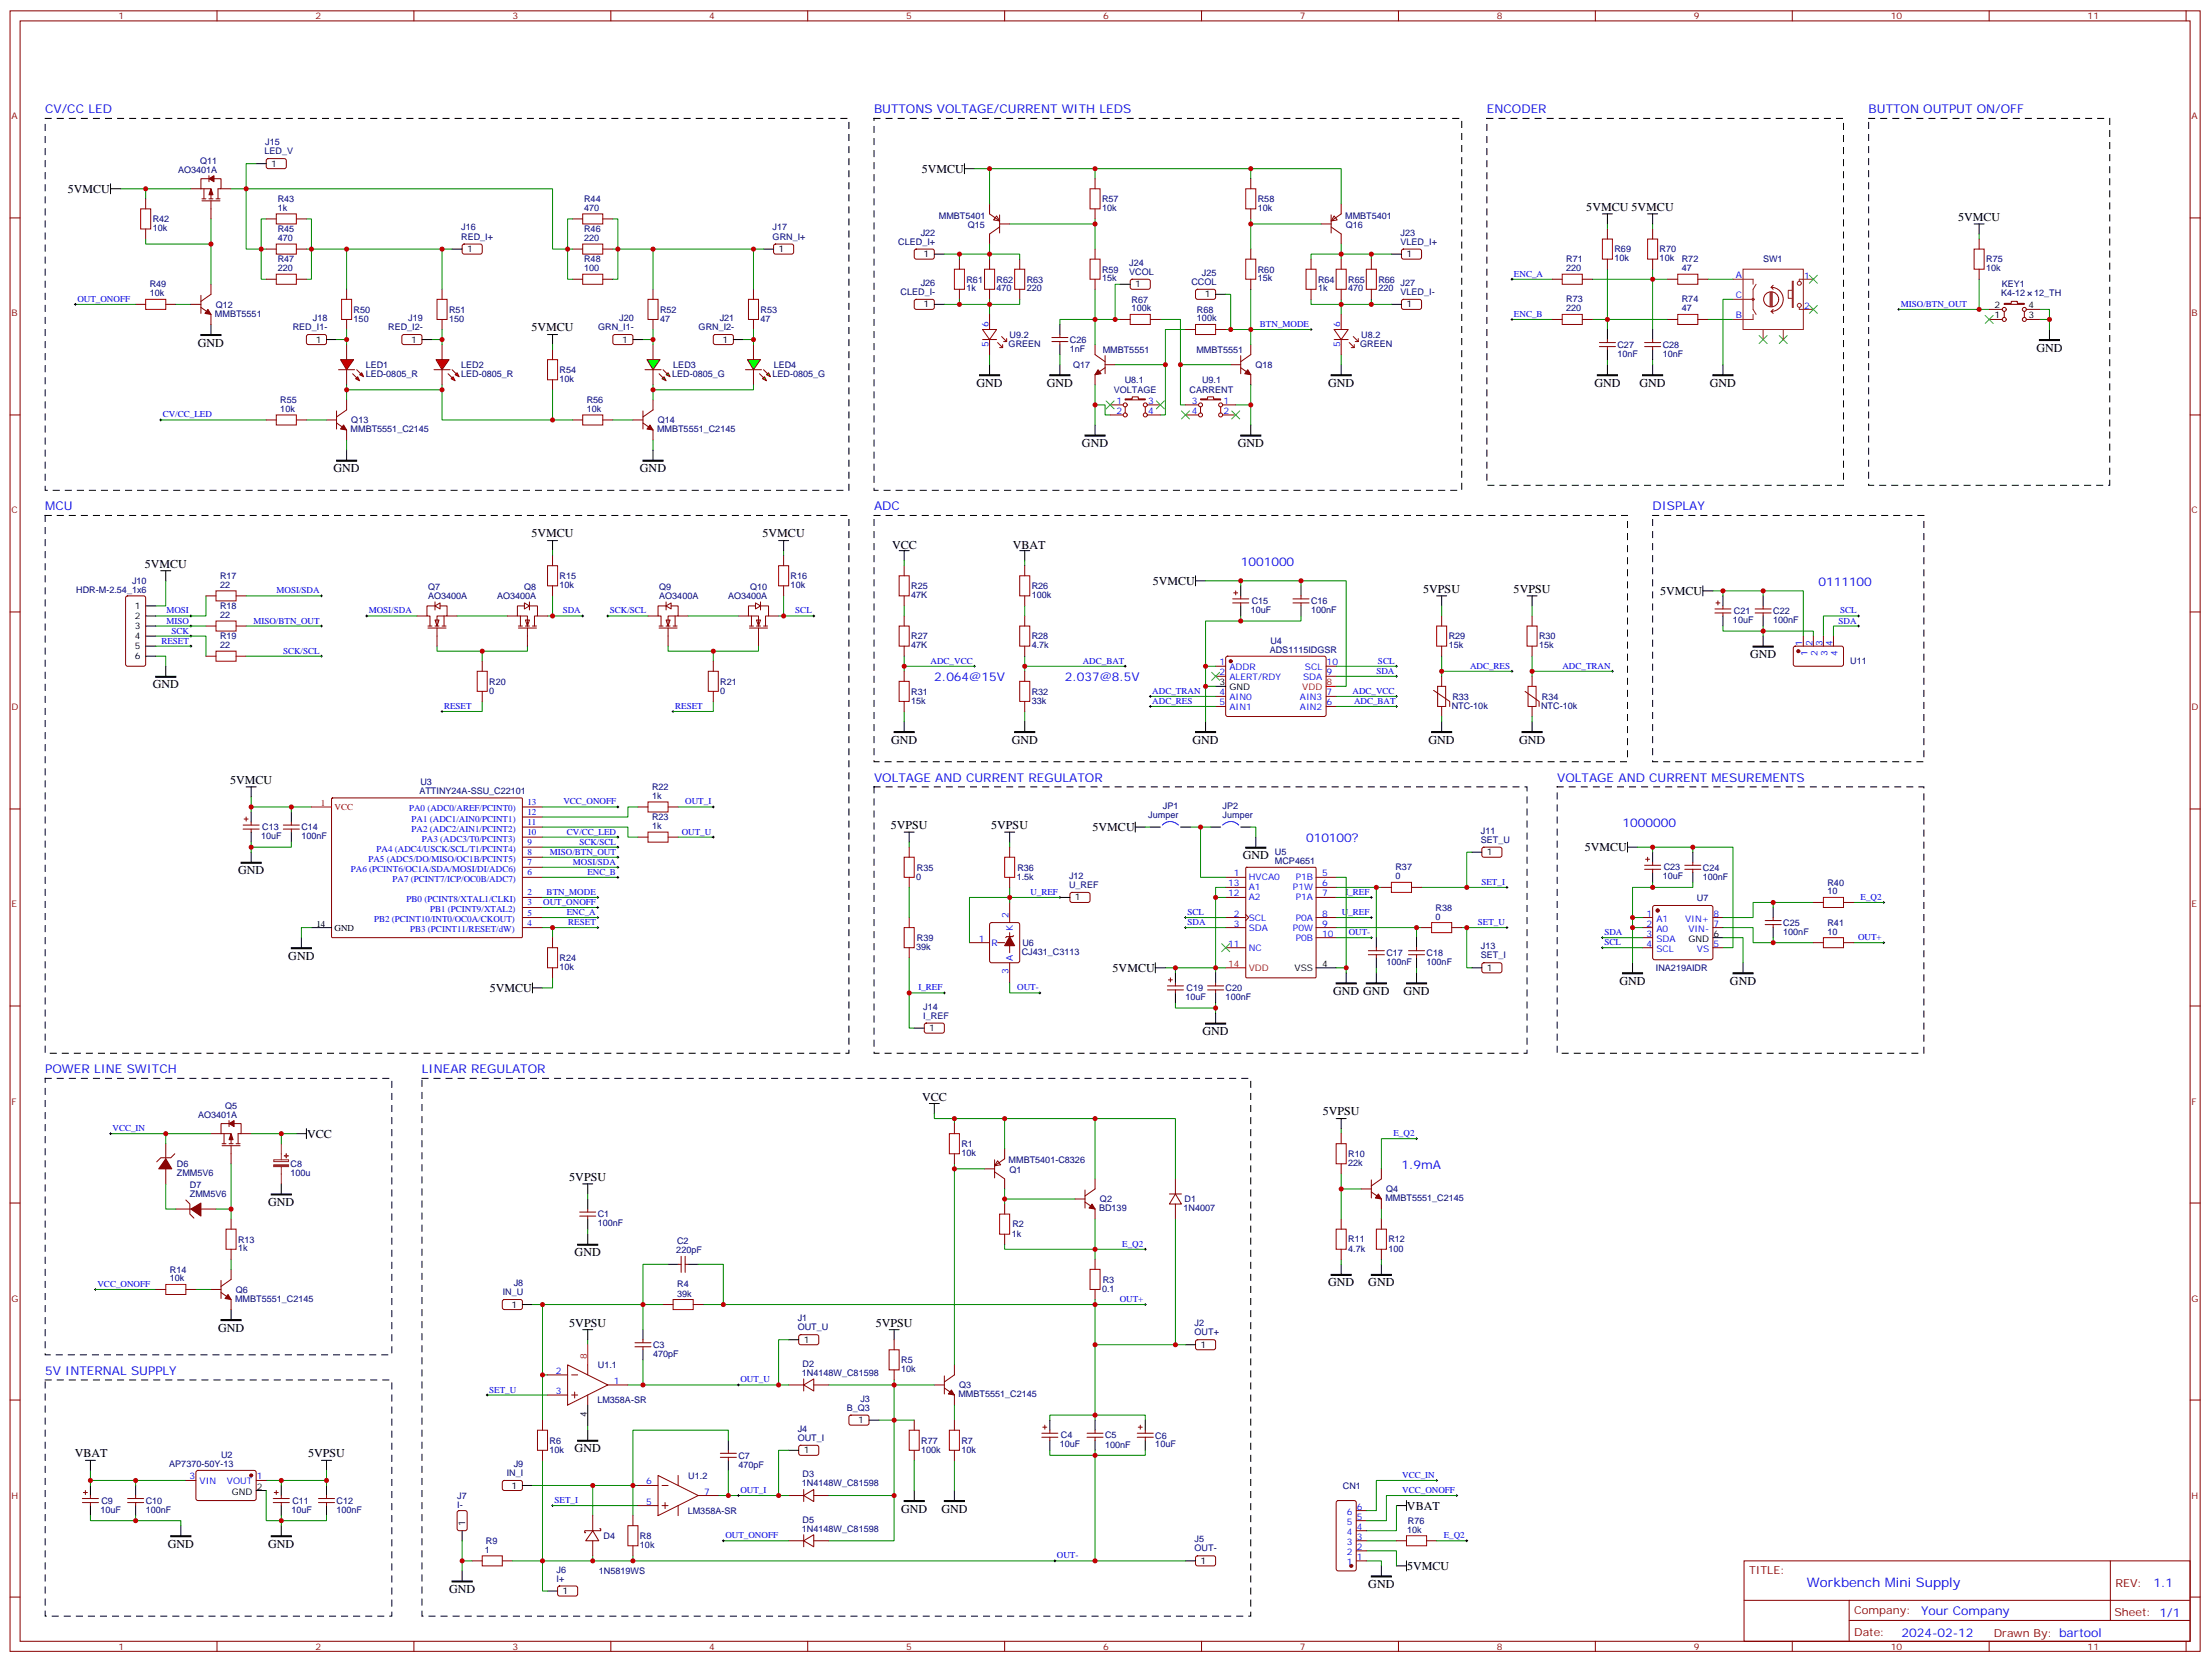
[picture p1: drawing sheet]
<svg xmlns="http://www.w3.org/2000/svg" width="776mm" height="583mm" viewBox="0 0 776 583" stroke-linecap="round" stroke-linejoin="round" font-family="sans-serif">
<defs><g id="words">
<text font-size="4.6" fill="#00f" x="634.5" y="556.8">Workbench Mini Supply</text>
<g font-size="4.2" fill="#00f">
<text x="15.9" y="39.8">CV/CC LED</text>
<text x="306.9" y="39.8">BUTTONS VOLTAGE/CURRENT WITH LEDS</text>
<text x="522.1" y="39.8">ENCODER</text>
<text x="656.2" y="39.8">BUTTON OUTPUT ON/OFF</text>
<text x="15.9" y="179.1">MCU</text>
<text x="306.9" y="179.1">ADC</text>
<text x="580.3" y="179.1">DISPLAY</text>
<text x="435.7" y="198.5">1001000</text>
<text x="638.5" y="205.6">0111100</text>
<text x="328.1" y="239.1">2.064@15V</text>
<text x="373.9" y="239.1">2.037@8.5V</text>
<text x="306.9" y="274.4">VOLTAGE AND CURRENT REGULATOR</text>
<text x="546.8" y="274.4">VOLTAGE AND CURRENT MESUREMENTS</text>
<text x="569.7" y="290.3">1000000</text>
<text x="458.6" y="295.6">010100?</text>
<text x="15.9" y="376.7">POWER LINE SWITCH</text>
<text x="148.2" y="376.7">LINEAR REGULATOR</text>
<text x="492.1" y="410.2">1.9mA</text>
<text x="15.9" y="482.5">5V INTERNAL SUPPLY</text>
<text x="756.2" y="557.1">1.1</text>
<text x="674.6" y="566.6">Your Company</text>
<text x="667.7" y="574.4">2024-02-12</text>
</g>
<g font-size="4.2">
<text x="323.7" y="60.6">5VMCU</text>
<text x="23.8" y="67.7">5VMCU</text>
<text x="557" y="74">5VMCU 5VMCU</text>
<text x="687.6" y="77.4">5VMCU</text>
<text x="186.6" y="116.3">5VMCU</text>
<text x="69.5" y="121.6">GND</text>
<text x="715.1" y="123.4">GND</text>
<text x="342.9" y="135.7">GND</text>
<text x="367.6" y="135.7">GND</text>
<text x="466.4" y="135.7">GND</text>
<text x="559.9" y="135.7">GND</text>
<text x="575.7" y="135.7">GND</text>
<text x="600.4" y="135.7">GND</text>
<text x="379.9" y="156.9">GND</text>
<text x="434.6" y="156.9">GND</text>
<text x="117.1" y="165.7">GND</text>
<text x="224.7" y="165.7">GND</text>
<text x="186.6" y="188.5">5VMCU</text>
<text x="267.8" y="188.5">5VMCU</text>
<text x="313.3" y="192.5">VCC</text>
<text x="355.6" y="192.5">VBAT</text>
<text x="50.8" y="199.2">5VMCU</text>
<text x="404.8" y="205.3">5VMCU</text>
<text x="499.8" y="208">5VPSU</text>
<text x="531.5" y="208">5VPSU</text>
<text x="583" y="208.8">5VMCU</text>
<text x="614.5" y="231">GND</text>
<text x="53.6" y="241.6">GND</text>
<text x="312.9" y="261">GND</text>
<text x="355.2" y="261">GND</text>
<text x="418.7" y="261">GND</text>
<text x="501.6" y="261">GND</text>
<text x="533.4" y="261">GND</text>
<text x="80.8" y="275.1">5VMCU</text>
<text x="312.8" y="290.8">5VPSU</text>
<text x="348.1" y="290.8">5VPSU</text>
<text x="383.6" y="291.7">5VMCU</text>
<text x="556.5" y="298.8">5VMCU</text>
<text x="436.4" y="301.6">GND</text>
<text x="83.6" y="306.8">GND</text>
<text x="101.2" y="336.8">GND</text>
<text x="390.7" y="341.1">5VMCU</text>
<text x="568.7" y="345.7">GND</text>
<text x="607.5" y="345.7">GND</text>
<text x="172" y="348.1">5VMCU</text>
<text x="468.1" y="349.2">GND GND</text>
<text x="492.8" y="349.2">GND</text>
<text x="422.3" y="363.3">GND</text>
<text x="323.8" y="386.6">VCC</text>
<text x="464.5" y="391.4">5VPSU</text>
<text x="107.8" y="399.3">VCC</text>
<text x="199.9" y="414.4">5VPSU</text>
<text x="94.2" y="423.3">GND</text>
<text x="201.8" y="440.9">GND</text>
<text x="466.4" y="451.5">GND</text>
<text x="480.5" y="451.5">GND</text>
<text x="76.6" y="467.4">GND</text>
<text x="199.9" y="465.6">5VPSU</text>
<text x="307.5" y="465.6">5VPSU</text>
<text x="201.8" y="509.7">GND</text>
<text x="26.2" y="511.4">VBAT</text>
<text x="108.2" y="511.4">5VPSU</text>
<text x="316.4" y="530.9">GND</text>
<text x="330.6" y="530.9">GND</text>
<text x="494.1" y="529.8">VBAT</text>
<text x="58.9" y="543.2">GND</text>
<text x="94.2" y="543.2">GND</text>
<text x="494.1" y="551">5VMCU</text>
<text x="480.5" y="557.3">GND</text>
<text x="157.7" y="559.1">GND</text>
</g>
<g font-size="3.9" fill="#800">
<text x="614.2" y="552.4">TITLE:</text>
<text x="742.8" y="557.1">REV:</text>
<text x="651.1" y="566.6">Company:</text>
<text x="742.5" y="567.2">Sheet: 1/1</text>
<text x="651.1" y="574.3">Date:</text>
<text x="700.1" y="574.3">Drawn By: bartool</text>
</g>
<g font-size="3.2" fill="#800">
<text x="41.6" y="6.8">1</text>
<text x="110.8" y="6.8">2</text>
<text x="179.9" y="6.8">3</text>
<text x="249.1" y="6.8">4</text>
<text x="318.2" y="6.8">5</text>
<text x="387.3" y="6.8">6</text>
<text x="456.5" y="6.8">7</text>
<text x="525.6" y="6.8">8</text>
<text x="594.8" y="6.8">9</text>
<text x="663.9" y="6.8">10</text>
<text x="733.1" y="6.8">11</text>
<text x="4.1" y="41.9">A</text>
<text x="769.6" y="41.9">A</text>
<text x="4.1" y="111.1">B</text>
<text x="769.6" y="111.1">B</text>
<text x="4.1" y="180.2">C</text>
<text x="769.6" y="180.2">C</text>
<text x="4.1" y="249.3">D</text>
<text x="769.6" y="249.3">D</text>
<text x="4.1" y="318.5">E</text>
<text x="769.6" y="318.5">E</text>
<text x="4.1" y="387.6">F</text>
<text x="769.6" y="387.6">F</text>
<text x="4.1" y="456.8">G</text>
<text x="769.6" y="456.8">G</text>
<text x="4.1" y="525.9">H</text>
<text x="769.6" y="525.9">H</text>
<text x="41.6" y="579">1</text>
<text x="110.8" y="579">2</text>
<text x="179.9" y="579">3</text>
<text x="249.1" y="579">4</text>
<text x="318.2" y="579">5</text>
<text x="387.3" y="579">6</text>
<text x="456.5" y="579">7</text>
<text x="525.6" y="579">8</text>
<text x="594.8" y="579">9</text>
<text x="663.9" y="579">10</text>
<text x="733.1" y="579">11</text>
</g>
<g font-size="3.2" fill="#000080">
<text x="93.1" y="50.9">J15</text>
<text x="70.3" y="57.4">Q11</text>
<text x="92.9" y="54.2">LED_V</text>
<text x="62.5" y="60.6">AO3401A</text>
<text x="97.5" y="70.8">R43</text>
<text x="205.1" y="70.8">R44</text>
<text x="387" y="71">R57</text>
<text x="441.7" y="71">R58</text>
<text x="97.5" y="74">1k</text>
<text x="205.1" y="74">470</text>
<text x="329.7" y="76.7">MMBT5401</text>
<text x="387" y="74.1">10k</text>
<text x="441.7" y="74.1">10k</text>
<text x="472.4" y="76.7">MMBT5401</text>
<text x="53.6" y="81.1">10k</text>
<text x="53.6" y="78">R42</text>
<text x="97.5" y="81.4">R45</text>
<text x="161.9" y="80.9">J16</text>
<text x="205.1" y="81.4">R46</text>
<text x="271.3" y="80.9">J17</text>
<text x="323.3" y="82.8">J22</text>
<text x="339.8" y="79.9">Q15</text>
<text x="472.6" y="79.9">Q16</text>
<text x="491.8" y="82.8">J23</text>
<text x="97.5" y="84.6">470</text>
<text x="161.9" y="84.1">RED_I+</text>
<text x="205.1" y="84.6">220</text>
<text x="271.3" y="84.1">GRN_I+</text>
<text x="315.4" y="85.9">CLED_I+</text>
<text x="491.8" y="85.9">VLED_I+</text>
<text x="566.9" y="88.6">R69</text>
<text x="582.8" y="88.6">R70</text>
<text x="97.5" y="95.2">220</text>
<text x="97.5" y="92">R47</text>
<text x="205.1" y="95.2">100</text>
<text x="205.1" y="92">R48</text>
<text x="387" y="95.6">R59</text>
<text x="396.5" y="93.2">J24</text>
<text x="441.7" y="95.6">R60</text>
<text x="550" y="95.2">220</text>
<text x="550" y="92">R71</text>
<text x="566.9" y="91.7">10k</text>
<text x="582.8" y="91.7">10k</text>
<text x="590.6" y="95.2">47</text>
<text x="590.6" y="92">R72</text>
<text x="619.1" y="92.1">SW1</text>
<text x="697.4" y="95.2">10k</text>
<text x="697.4" y="92.1">R75</text>
<text x="52.6" y="100.9">R49</text>
<text x="323.3" y="100.4">J26</text>
<text x="339.4" y="99.2">R61</text>
<text x="350" y="99.2">R62</text>
<text x="360.5" y="99.2">R63</text>
<text x="387" y="98.8">15k</text>
<text x="396.5" y="96.4">VCOL</text>
<text x="418.4" y="99.9">CCOL</text>
<text x="422.1" y="96.8">J25</text>
<text x="441.7" y="98.8">15k</text>
<text x="462.8" y="99.2">R64</text>
<text x="473.4" y="99.2">R65</text>
<text x="484" y="99.2">R66</text>
<text x="491.8" y="100.4">J27</text>
<text x="702.9" y="100.7">KEY1</text>
<text x="52.6" y="104">10k</text>
<text x="75.7" y="108">Q12</text>
<text x="316.2" y="103.6">CLED_I-</text>
<text x="339.4" y="102.3">1k</text>
<text x="350" y="102.3">470</text>
<text x="360.5" y="102.3">220</text>
<text x="397.4" y="106.2">R67</text>
<text x="462.8" y="102.3">1k</text>
<text x="473.4" y="102.3">470</text>
<text x="484" y="102.3">220</text>
<text x="491.8" y="103.6">VLED_I-</text>
<text x="550" y="106.1">R73</text>
<text x="590.6" y="106.1">R74</text>
<text x="702.7" y="103.9">K4-12</text>
<text x="714.3" y="103.9">12_TH</text>
<text x="75.5" y="111.2">MMBT5551</text>
<text x="109.9" y="112.6">J18</text>
<text x="124.2" y="112.9">150</text>
<text x="124.2" y="109.7">R50</text>
<text x="143.4" y="112.6">J19</text>
<text x="157.7" y="112.9">150</text>
<text x="157.7" y="109.7">R51</text>
<text x="217.5" y="112.6">J20</text>
<text x="231.8" y="112.9">47</text>
<text x="231.8" y="109.7">R52</text>
<text x="252.7" y="112.6">J21</text>
<text x="267.1" y="112.9">47</text>
<text x="267.1" y="109.7">R53</text>
<text x="397.4" y="109.3">100k</text>
<text x="420.3" y="112.8">100k</text>
<text x="420.3" y="109.7">R68</text>
<text x="550" y="109.3">220</text>
<text x="590.6" y="109.3">47</text>
<text x="102.8" y="115.8">RED_I1-</text>
<text x="136.3" y="115.8">RED_I2-</text>
<text x="210.1" y="115.8">GRN_I1-</text>
<text x="245.3" y="115.8">GRN_I2-</text>
<text x="354.5" y="118.5">U9.2</text>
<text x="478" y="118.5">U8.2</text>
<text x="354.2" y="121.6">GREEN</text>
<text x="375.7" y="123.5">1nF</text>
<text x="375.7" y="120.3">C26</text>
<text x="387.2" y="123.9">MMBT5551</text>
<text x="420.1" y="123.9">MMBT5551</text>
<text x="477.7" y="121.6">GREEN</text>
<text x="568" y="125.3">10nF</text>
<text x="568" y="122.1">C27</text>
<text x="583.8" y="125.3">10nF</text>
<text x="583.8" y="122.1">C28</text>
<text x="128.4" y="129.2">LED1</text>
<text x="161.9" y="129.2">LED2</text>
<text x="196.5" y="130.9">R54</text>
<text x="236.4" y="129">LED3</text>
<text x="271.7" y="129">LED4</text>
<text x="376.9" y="129.1">Q17</text>
<text x="440.9" y="129.1">Q18</text>
<text x="128.4" y="132.3">LED-0805_R</text>
<text x="161.9" y="132.3">LED-0805_R</text>
<text x="196.5" y="134.1">10k</text>
<text x="236" y="132.3">LED-0805_G</text>
<text x="271.3" y="132.3">LED-0805_G</text>
<text x="391.1" y="138">VOLTAGE</text>
<text x="394.9" y="134.3">U8.1</text>
<text x="417.7" y="138">CARRENT</text>
<text x="422.1" y="134.3">U9.1</text>
<text x="98.4" y="141.4">R55</text>
<text x="206" y="141.4">R56</text>
<text x="98.4" y="144.6">10k</text>
<text x="123.4" y="148.5">Q13</text>
<text x="206" y="144.6">10k</text>
<text x="231" y="148.5">Q14</text>
<text x="123.1" y="151.8">MMBT5551_C2145</text>
<text x="230.7" y="151.8">MMBT5551_C2145</text>
<text x="77.3" y="203.1">R17</text>
<text x="196.5" y="203.2">R15</text>
<text x="277.6" y="203.2">R16</text>
<text x="26.8" y="208.1">HDR-M-2.54_1x6</text>
<text x="46.4" y="204.9">J10</text>
<text x="77.3" y="206.3">22</text>
<text x="150.3" y="207">Q7</text>
<text x="184.1" y="207">Q8</text>
<text x="196.5" y="206.4">10k</text>
<text x="231.5" y="207">Q9</text>
<text x="263.5" y="207">Q10</text>
<text x="277.6" y="206.4">10k</text>
<text x="320" y="209.9">47K</text>
<text x="320" y="206.7">R25</text>
<text x="362.3" y="209.9">100k</text>
<text x="362.3" y="206.8">R26</text>
<text x="77.3" y="213.7">R18</text>
<text x="150.3" y="210.2">AO3400A</text>
<text x="174.6" y="210.2">AO3400A</text>
<text x="231.5" y="210.2">AO3400A</text>
<text x="255.7" y="210.2">AO3400A</text>
<text x="439.2" y="215.1">10uF</text>
<text x="439.6" y="211.9">C15</text>
<text x="460.4" y="215.2">100nF</text>
<text x="460.4" y="212">C16</text>
<text x="608.9" y="215.5">C21</text>
<text x="622.7" y="215.6">C22</text>
<text x="77.3" y="216.9">22</text>
<text x="608.5" y="218.7">10uF</text>
<text x="622.7" y="218.7">100nF</text>
<text x="77.3" y="227.5">22</text>
<text x="77.3" y="224.3">R19</text>
<text x="320" y="227.6">47K</text>
<text x="320" y="224.4">R27</text>
<text x="362.3" y="227.5">4.7k</text>
<text x="362.3" y="224.4">R28</text>
<text x="446.1" y="225.9">U4</text>
<text x="508.7" y="227.6">15k</text>
<text x="508.7" y="224.4">R29</text>
<text x="540.5" y="227.6">15k</text>
<text x="540.5" y="224.4">R30</text>
<text x="445.9" y="229.1">ADS1115IDGSR</text>
<text x="649.7" y="233.2">U11</text>
<text x="171.8" y="243.4">0</text>
<text x="171.8" y="240.2">R20</text>
<text x="252.9" y="243.4">0</text>
<text x="252.9" y="240.2">R21</text>
<text x="320" y="243.8">R31</text>
<text x="362.3" y="243.8">R32</text>
<text x="510" y="245.5">R33</text>
<text x="541.4" y="245.5">R34</text>
<text x="320" y="247">15k</text>
<text x="362.3" y="246.9">33k</text>
<text x="509.8" y="248.8">NTC-10k</text>
<text x="541.2" y="248.8">NTC-10k</text>
<text x="147.6" y="275.4">U3</text>
<text x="147.3" y="278.6">ATTINY24A-SSU_C22101</text>
<text x="229" y="280.4">1k</text>
<text x="229" y="277.3">R22</text>
<text x="229" y="287.8">R23</text>
<text x="403.2" y="287.2">Jumper</text>
<text x="408.4" y="284.1">JP1</text>
<text x="429.3" y="287.2">Jumper</text>
<text x="429.3" y="284.1">JP2</text>
<text x="92.1" y="291.3">C13</text>
<text x="105.8" y="291.4">C14</text>
<text x="229" y="291">1k</text>
<text x="520" y="292.6">J11</text>
<text x="91.7" y="294.5">10uF</text>
<text x="105.8" y="294.6">100nF</text>
<text x="447.7" y="300">U5</text>
<text x="520" y="295.7">SET_U</text>
<text x="322" y="305.5">R35</text>
<text x="357.3" y="305.5">R36</text>
<text x="447.7" y="303.1">MCP4651</text>
<text x="490" y="305.5">R37</text>
<text x="584.2" y="305.4">C23</text>
<text x="598" y="305.5">C24</text>
<text x="321.7" y="308.7">0</text>
<text x="357" y="308.7">1.5k</text>
<text x="375.4" y="311.6">U_REF</text>
<text x="375.4" y="308.4">J12</text>
<text x="490" y="308.6">0</text>
<text x="583.8" y="308.6">10uF</text>
<text x="598" y="308.7">100nF</text>
<text x="641.7" y="310.8">R40</text>
<text x="595.9" y="316.1">U7</text>
<text x="641.7" y="313.9">10</text>
<text x="504.1" y="322.7">0</text>
<text x="504.1" y="319.6">R38</text>
<text x="626.2" y="328.1">100nF</text>
<text x="626.2" y="324.9">C25</text>
<text x="641.7" y="328">10</text>
<text x="641.7" y="324.9">R41</text>
<text x="321.7" y="333.4">39k</text>
<text x="322" y="330.2">R39</text>
<text x="358.8" y="335.2">CJ431_C3113</text>
<text x="359" y="332">U6</text>
<text x="486.8" y="335.5">C17</text>
<text x="500.9" y="335.5">C18</text>
<text x="520" y="333.1">J13</text>
<text x="196.5" y="340.4">10k</text>
<text x="196.5" y="337.3">R24</text>
<text x="486.8" y="338.7">100nF</text>
<text x="500.9" y="338.7">100nF</text>
<text x="520" y="336.3">SET_I</text>
<text x="581.5" y="340.8">INA219AIDR</text>
<text x="416.6" y="347.8">C19</text>
<text x="430.4" y="347.9">C20</text>
<text x="416.3" y="350.9">10uF</text>
<text x="430.4" y="351">100nF</text>
<text x="324.2" y="357.5">I_REF</text>
<text x="324.2" y="354.3">J14</text>
<text x="79.1" y="389">Q5</text>
<text x="69.6" y="392.2">AO3401A</text>
<text x="337.6" y="405.7">10k</text>
<text x="337.6" y="402.5">R1</text>
<text x="473.4" y="406.1">R10</text>
<text x="62.1" y="412.8">ZMM5V6</text>
<text x="62.1" y="409.6">D6</text>
<text x="102" y="412.8">100u</text>
<text x="102" y="409.6">C8</text>
<text x="354.2" y="408.3">MMBT5401-C8326</text>
<text x="354.4" y="411.5">Q1</text>
<text x="473.4" y="409.2">22k</text>
<text x="66.7" y="416.9">D7</text>
<text x="486.7" y="418.4">Q4</text>
<text x="66.7" y="420.1">ZMM5V6</text>
<text x="385.9" y="425">BD139</text>
<text x="386.3" y="421.9">Q2</text>
<text x="415.6" y="425.1">1N4007</text>
<text x="416" y="421.8">D1</text>
<text x="486.5" y="421.6">MMBT5551_C2145</text>
<text x="209.9" y="430.4">100nF</text>
<text x="209.9" y="427.2">C1</text>
<text x="355.5" y="430.7">R2</text>
<text x="83.6" y="436.1">R13</text>
<text x="237.7" y="436.6">C2</text>
<text x="355.2" y="434">1k</text>
<text x="473.4" y="436.1">R11</text>
<text x="487.5" y="436.1">R12</text>
<text x="83.6" y="439.2">1k</text>
<text x="237.5" y="439.8">220pF</text>
<text x="473.4" y="439.2">4.7k</text>
<text x="487.5" y="439.2">100</text>
<text x="59.6" y="449.7">10k</text>
<text x="59.6" y="446.6">R14</text>
<text x="82.8" y="453.7">Q6</text>
<text x="176.5" y="454.5">IN_U</text>
<text x="180.4" y="451.3">J8</text>
<text x="237.8" y="455">39k</text>
<text x="237.8" y="451.8">R4</text>
<text x="387" y="453.4">0.1</text>
<text x="387.2" y="450.1">R3</text>
<text x="82.5" y="456.9">MMBT5551_C2145</text>
<text x="280.1" y="466.8">OUT_U</text>
<text x="280.1" y="463.7">J1</text>
<text x="419.5" y="465.4">J2</text>
<text x="229.3" y="473.1">C3</text>
<text x="419.5" y="468.6">OUT+</text>
<text x="229.3" y="476.3">470pF</text>
<text x="281.8" y="479.7">D2</text>
<text x="316.4" y="478.4">R5</text>
<text x="210" y="480.2">U1.1</text>
<text x="281.6" y="482.9">1N4148W_C81598</text>
<text x="316.4" y="481.6">10k</text>
<text x="302.1" y="491.9">J3</text>
<text x="336.5" y="490.4">MMBT5551_C2145</text>
<text x="336.8" y="487.2">Q3</text>
<text x="209.8" y="492.5">LM358A-SR</text>
<text x="297.4" y="495.1">B_Q3</text>
<text x="280.1" y="502.5">J4</text>
<text x="193" y="509.8">10k</text>
<text x="193" y="506.6">R6</text>
<text x="280.1" y="505.6">OUT_I</text>
<text x="323.5" y="509.8">100k</text>
<text x="323.5" y="506.6">R77</text>
<text x="337.6" y="509.8">10k</text>
<text x="337.6" y="506.6">R7</text>
<text x="372.2" y="507.9">10uF</text>
<text x="372.5" y="504.8">C4</text>
<text x="388.1" y="508">100nF</text>
<text x="388.1" y="504.8">C5</text>
<text x="405.7" y="508">10uF</text>
<text x="405.7" y="504.9">C6</text>
<text x="59.4" y="515">AP7370-50Y-13</text>
<text x="77.6" y="511.8">U2</text>
<text x="180.4" y="514.8">J9</text>
<text x="259.3" y="515.1">470pF</text>
<text x="259.3" y="511.9">C7</text>
<text x="177.9" y="518">IN_I</text>
<text x="241.7" y="519">U1.2</text>
<text x="281.6" y="521.7">1N4148W_C81598</text>
<text x="281.8" y="518.5">D3</text>
<text x="35.6" y="527.7">C9</text>
<text x="51.2" y="527.8">C10</text>
<text x="102.7" y="527.7">C11</text>
<text x="118.2" y="527.8">C12</text>
<text x="160.5" y="526">J7</text>
<text x="471.5" y="522.4">CN1</text>
<text x="35.3" y="530.9">10uF</text>
<text x="51.2" y="530.9">100nF</text>
<text x="102.3" y="530.9">10uF</text>
<text x="118.2" y="530.9">100nF</text>
<text x="160.5" y="529.1">I-</text>
<text x="241.5" y="531.3">LM358A-SR</text>
<text x="281.6" y="537.6">1N4148W_C81598</text>
<text x="281.8" y="534.3">D5</text>
<text x="494.1" y="537.9">10k</text>
<text x="494.4" y="534.7">R76</text>
<text x="170.3" y="545">1</text>
<text x="170.6" y="541.9">R9</text>
<text x="211.9" y="540.1">D4</text>
<text x="224.7" y="543.3">10k</text>
<text x="224.7" y="540.1">R8</text>
<text x="419.5" y="544.4">OUT-</text>
<text x="419.5" y="541.3">J5</text>
<text x="195.5" y="552">J6</text>
<text x="195.5" y="555.1">I+</text>
<text x="210.3" y="552.4">1N5819WS</text>
</g>
<g font-size="3.2">
<text x="95.2" y="58.5">1</text>
<text x="164" y="88.5">1</text>
<text x="273.4" y="88.5">1</text>
<text x="324.3" y="90.2">1</text>
<text x="493.9" y="90.2">1</text>
<text x="398.6" y="100.8">1</text>
<text x="324.3" y="107.9">1</text>
<text x="423.1" y="104.4">1</text>
<text x="493.9" y="107.9">1</text>
<text x="700.4" y="111.8">1</text>
<text x="700.4" y="108.2">2</text>
<text x="712.3" y="111.8">3</text>
<text x="712.3" y="108.2">4</text>
<text x="110.9" y="120.2">1</text>
<text x="144.4" y="120.2">1</text>
<text x="218.5" y="120.2">1</text>
<text x="253.7" y="120.2">1</text>
<text x="47.4" y="213.7">1</text>
<text x="47.4" y="217.2">2</text>
<text x="47.4" y="220.8">3</text>
<text x="47.4" y="224.3">4</text>
<text x="47.4" y="227.8">5</text>
<text x="47.4" y="231.4">6</text>
<text x="428.2" y="240.5">3</text>
<text x="431.7" y="242.3">GND</text>
<text x="522.1" y="300.1">1</text>
<text x="377.5" y="316">1</text>
<text x="111.1" y="325.2">14</text>
<text x="117.5" y="326.6">GND</text>
<text x="601.7" y="328.7">6</text>
<text x="592.9" y="330.5">GND</text>
<text x="454.6" y="340.7">VSS</text>
<text x="464.3" y="339.3">4</text>
<text x="522.1" y="340.7">1</text>
<text x="326.3" y="361.9">1</text>
<text x="179.7" y="458.9">1</text>
<text x="282.2" y="471.2">1</text>
<text x="421.6" y="473">1</text>
<text x="206" y="497.2" transform="rotate(-90 206 497.2)">4</text>
<text x="301.4" y="499.5">1</text>
<text x="282.2" y="510">1</text>
<text x="81.4" y="524.5">GND</text>
<text x="90.1" y="522.7">2</text>
<text x="179.7" y="522.4">1</text>
<text x="163.3" y="535.4" transform="rotate(-90 163.3 535.4)">1</text>
<text x="421.6" y="548.9">1</text>
<text x="197.6" y="559.4">1</text>
</g>
<g font-size="3.2" fill="#00f">
<text x="531.6" y="97.1">ENC_A</text>
<text x="609.5" y="97.6">A</text>
<text x="633.6" y="98">1</text>
<text x="27.2" y="105.9">OUT_ONOFF</text>
<text x="609.5" y="104.7">C</text>
<text x="667.5" y="107.7">MISO/BTN_OUT</text>
<text x="531.6" y="111.2">ENC_B</text>
<text x="609.5" y="111.8">B</text>
<text x="633.6" y="108.6">2</text>
<text x="347.1" y="114.9" transform="rotate(-90 347.1 114.9)">6</text>
<text x="442.4" y="114.8">BTN_MODE</text>
<text x="470.6" y="114.9" transform="rotate(-90 470.6 114.9)">6</text>
<text x="347.1" y="121.9" transform="rotate(-90 347.1 121.9)">5</text>
<text x="470.6" y="121.9" transform="rotate(-90 470.6 121.9)">5</text>
<text x="392" y="141.7">1</text>
<text x="403.2" y="141.7">3</text>
<text x="418.5" y="141.7">3</text>
<text x="429.7" y="141.7">1</text>
<text x="57.1" y="146.5">CV/CC_LED</text>
<text x="392" y="145.3">2</text>
<text x="403.2" y="145.3">4</text>
<text x="418.5" y="145.3">4</text>
<text x="429.7" y="145.3">2</text>
<text x="97.1" y="208.2">MOSI/SDA</text>
<text x="58.4" y="215.3">MOSI</text>
<text x="129.5" y="215.3">MOSI/SDA</text>
<text x="197.6" y="215.3">SDA</text>
<text x="214.1" y="215.3">SCK/SCL</text>
<text x="279.3" y="215.3">SCL</text>
<text x="646.2" y="215.3">SCL</text>
<text x="58.4" y="218.8">MISO</text>
<text x="89" y="218.8">MISO/BTN_OUT</text>
<text x="645.6" y="218.8">SDA</text>
<text x="56.7" y="225.9">RESET</text>
<text x="60.2" y="222.4">SCK</text>
<text x="632.9" y="226.6" transform="rotate(-90 632.9 226.6)">1</text>
<text x="636.4" y="226.6" transform="rotate(-90 636.4 226.6)">2</text>
<text x="639.9" y="226.6" transform="rotate(-90 639.9 226.6)">3</text>
<text x="643.5" y="226.6" transform="rotate(-90 643.5 226.6)">4</text>
<text x="99.4" y="229.4">SCK/SCL</text>
<text x="326.8" y="232.9">ADC_VCC</text>
<text x="380.2" y="232.9">ADC_BAT</text>
<text x="428.2" y="233.5">1</text>
<text x="465.8" y="233.5">10</text>
<text x="483.9" y="232.9">SCL</text>
<text x="634.6" y="230.1" transform="rotate(-90 634.6 230.1)">1</text>
<text x="638.2" y="230.1" transform="rotate(-90 638.2 230.1)">2</text>
<text x="641.7" y="230.1" transform="rotate(-90 641.7 230.1)">3</text>
<text x="645.2" y="230.1" transform="rotate(-90 645.2 230.1)">4</text>
<text x="428.2" y="237">2</text>
<text x="431.7" y="235.2">ADDR</text>
<text x="431.7" y="238.8">ALERT/RDY</text>
<text x="457.6" y="238.8">SDA</text>
<text x="458.2" y="235.2">SCL</text>
<text x="465.8" y="237">9</text>
<text x="483.3" y="236.5">SDA</text>
<text x="516.2" y="234.7">ADC_RES</text>
<text x="548.6" y="234.7">ADC_TRAN</text>
<text x="404.6" y="243.5">ADC_TRAN</text>
<text x="428.2" y="244.1">4</text>
<text x="431.7" y="245.8">AIN0</text>
<text x="456.5" y="245.8">AIN3</text>
<text x="465.8" y="244.1">7</text>
<text x="474.9" y="243.5">ADC_VCC</text>
<text x="155.9" y="248.8">RESET</text>
<text x="237.1" y="248.8">RESET</text>
<text x="404.6" y="247.1">ADC_RES</text>
<text x="428.2" y="247.6">5</text>
<text x="431.7" y="249.3">AIN1</text>
<text x="456.5" y="249.3">AIN2</text>
<text x="465.8" y="247.6">6</text>
<text x="475.5" y="247.1">ADC_BAT</text>
<text x="143.6" y="284.8">PA0 (ADC0/AREF/PCINT0)</text>
<text x="185.2" y="282.5">13</text>
<text x="185.2" y="286">12</text>
<text x="197.8" y="282.3">VCC_ONOFF</text>
<text x="240.6" y="282.3">OUT_I</text>
<text x="144.5" y="288.3">PA1 (ADC1/AIN0/PCINT1)</text>
<text x="144.5" y="291.9">PA2 (ADC2/AIN1/PCINT2)</text>
<text x="185.2" y="289.6">11</text>
<text x="185.2" y="293.1">10</text>
<text x="199" y="292.9">CV/CC_LED</text>
<text x="239.4" y="292.9">OUT_U</text>
<text x="132.2" y="298.9">PA4 (ADC4/USCK/SCL/T1/PCINT4)</text>
<text x="148.2" y="295.4">PA3 (ADC3/T0/PCINT3)</text>
<text x="185.2" y="296.6">9</text>
<text x="193" y="300">MISO/BTN_OUT</text>
<text x="203.5" y="296.4">SCK/SCL</text>
<text x="123.2" y="306">PA6 (PCINT6/OC1A/SDA/MOSI/DI/ADC6)</text>
<text x="129.4" y="302.4">PA5 (ADC5/DO/MISO/OC1B/PCINT5)</text>
<text x="185.2" y="300.1">8</text>
<text x="185.2" y="303.7">7</text>
<text x="201.1" y="303.5">MOSI/SDA</text>
<text x="137.9" y="309.5">PA7 (PCINT7/ICP/OC0B/ADC7)</text>
<text x="185.2" y="307.2">6</text>
<text x="206.3" y="307">ENC_B</text>
<text x="431.3" y="311.1">13</text>
<text x="433.3" y="307.6">1</text>
<text x="438.5" y="309">HVCA0</text>
<text x="455" y="309">P1B</text>
<text x="464.3" y="311.1">6</text>
<text x="464.3" y="307.6">5</text>
<text x="520.2" y="310.6">SET_I</text>
<text x="142.7" y="316.5">PB0 (PCINT8/XTAL1/CLKI)</text>
<text x="185.2" y="317.8">3</text>
<text x="185.2" y="314.3">2</text>
<text x="190.8" y="317.6">OUT_ONOFF</text>
<text x="192" y="314.1">BTN_MODE</text>
<text x="361.8" y="314.1">U_REF</text>
<text x="431.3" y="314.6">12</text>
<text x="438.5" y="312.5">A1</text>
<text x="438.5" y="316">A2</text>
<text x="454" y="312.5">P1W</text>
<text x="455" y="316">P1A</text>
<text x="464.3" y="314.6">7</text>
<text x="472.4" y="314.1">I_REF</text>
<text x="653.4" y="315.8">E_Q2</text>
<text x="131.3" y="323.6">PB2 (PCINT10/INT0/OC0A/CKOUT)</text>
<text x="151" y="320.1">PB1 (PCINT9/XTAL2)</text>
<text x="185.2" y="321.3">5</text>
<text x="199" y="321.1">ENC_A</text>
<text x="354.2" y="322" transform="rotate(-90 354.2 322)">2</text>
<text x="417" y="321.1">SCL</text>
<text x="433.3" y="321.7">2</text>
<text x="438.5" y="323.1">SCL</text>
<text x="455" y="323.1">P0A</text>
<text x="464.3" y="321.7">8</text>
<text x="471.2" y="321.1">U_REF</text>
<text x="578.1" y="321.7">1</text>
<text x="581.6" y="323.4">A1</text>
<text x="591.7" y="323.4">VIN+</text>
<text x="601.7" y="321.7">8</text>
<text x="144" y="327.1">PB3 (PCINT11/RESET/dW)</text>
<text x="185.2" y="324.8">4</text>
<text x="199.5" y="324.7">RESET</text>
<text x="355.6" y="326.7" transform="rotate(-90 355.6 326.7)">K</text>
<text x="417" y="324.7">SDA</text>
<text x="433.3" y="325.2">3</text>
<text x="438.5" y="326.6">SDA</text>
<text x="454" y="326.6">P0W</text>
<text x="464.3" y="325.2">9</text>
<text x="464.3" y="328.7">10</text>
<text x="473.6" y="328.2">OUT-</text>
<text x="519" y="324.7">SET_U</text>
<text x="563.4" y="328.2">SDA</text>
<text x="578.1" y="325.2">2</text>
<text x="578.1" y="328.7">3</text>
<text x="581.6" y="327">A0</text>
<text x="592.9" y="327">VIN-</text>
<text x="601.7" y="325.2">7</text>
<text x="652.5" y="330">OUT+</text>
<text x="343.7" y="330.5">1</text>
<text x="348.2" y="331.9">R</text>
<text x="431.3" y="332.2">11</text>
<text x="438.5" y="333.7">NC</text>
<text x="455" y="330.1">P0B</text>
<text x="563.4" y="331.7">SCL</text>
<text x="578.1" y="332.2">4</text>
<text x="581.6" y="330.5">SDA</text>
<text x="581.6" y="334">SCL</text>
<text x="595.8" y="334">VS</text>
<text x="601.7" y="332.2">5</text>
<text x="354.2" y="341.7" transform="rotate(-90 354.2 341.7)">3</text>
<text x="355.6" y="337.2" transform="rotate(-90 355.6 337.2)">A</text>
<text x="322.5" y="347.6">I_REF</text>
<text x="357.2" y="347.6">OUT-</text>
<text x="39.5" y="397">VCC_IN</text>
<text x="489.3" y="398.7">E_Q2</text>
<text x="394.1" y="437.6">E_Q2</text>
<text x="34.2" y="451.7">VCC_ONOFF</text>
<text x="393.2" y="457">OUT+</text>
<text x="195.2" y="482.2">2</text>
<text x="215.5" y="485.7">1</text>
<text x="260" y="485.2">OUT_U</text>
<text x="171.8" y="488.7">SET_U</text>
<text x="195.2" y="489.2">3</text>
<text x="66.6" y="519.2">3</text>
<text x="70.1" y="521">VIN</text>
<text x="79.7" y="521">VOUT</text>
<text x="90.1" y="519.2">1</text>
<text x="226.9" y="521">6</text>
<text x="492.4" y="518.7">VCC_IN</text>
<text x="194.7" y="527.5">SET_I</text>
<text x="247.3" y="524.5">7</text>
<text x="260" y="524">OUT_I</text>
<text x="492.4" y="524">VCC_ONOFF</text>
<text x="226.9" y="528">5</text>
<text x="472.9" y="531.6">6</text>
<text x="476.4" y="533.3">5</text>
<text x="476.4" y="529.8">6</text>
<text x="254.7" y="539.9">OUT_ONOFF</text>
<text x="472.9" y="538.6">4</text>
<text x="472.9" y="535.1">5</text>
<text x="476.4" y="536.9">4</text>
<text x="507" y="539.9">E_Q2</text>
<text x="472.9" y="545.7">2</text>
<text x="472.9" y="542.1">3</text>
<text x="476.4" y="543.9">2</text>
<text x="476.4" y="540.4">3</text>
<text x="371.1" y="546.9">OUT-</text>
<text x="472.9" y="549.2">1</text>
<text x="476.4" y="547.4">1</text>
</g>
<g font-size="3.2" fill="#f00">
<text x="457.3" y="242.3">VDD</text>
<text x="465.8" y="240.5">8</text>
<text x="112.7" y="282.9">1</text>
<text x="117.5" y="284.3">VCC</text>
<text x="431.3" y="339.3">14</text>
<text x="438.5" y="340.7">VDD</text>
<text x="206" y="476.9" transform="rotate(-90 206 476.9)">8</text>
</g>
</g></defs>
<g fill="none" stroke="#870000" stroke-width=".35">
<path d="M3.5 3.8h769.1v575.7h-769.1zM7.1 7.3h762v568.7h-762zM76.2 3.8v3.5M145.3 3.8v3.5M214.5 3.8v3.5M283.6 3.8v3.5M352.8 3.8v3.5M421.9 3.8v3.5M491.1 3.8v3.5M560.2 3.8v3.5M629.4 3.8v3.5M698.5 3.8v3.5"/>
<path d="M767.6 3.8v3.5M3.5 76.5h3.6M769.1 76.5h3.5M384.5 120.9v3.6l3.6 2.4M388.1 129l-3.6 2.5v3.5M388.1 128h3.5M388.1 124.8v6.4M432.2 128h3.5M435.7 129l3.5 2.5v3.5M435.7 124.8v6.4M439.2 120.9v3.6l-3.5 2.4M3.5 145.6h3.6"/>
<path d="M769.1 145.6h3.5M3.5 214.8h3.6M602.2 213.7h5.6M602.2 215.1h5.6M602.5 211.6h1.5M603.2 210.9v1.4M605 212.7v1M605 215.1v1.1M616.3 213.7h5.6M616.3 215.1h5.6M619.1 212.7v1M619.1 215.1v1.1"/>
<path d="M769.1 214.8h3.5M426.9 233.8h3.5M426.9 237.3h3.5M430.6 230.5l.5-.2h34.1l.5 .7-.1 20-.6 .5-34.2-.1-.4-.6v-19.8zM465.7 233.8h3.5M465.7 237.3h3.5M506.2 237.3v3.6M426.9 244.4h3.5M426.9 247.9h3.5M465.7 244.4h3.5M465.7 247.9h3.5M503.4 242.3l5.7 3.9v1.7"/>
<path d="M504.8 240.9h2.8v7h-2.8zM506.2 247.9v3.6M3.5 283.9h3.6M116.5 280.2l66.8-.1 .1 48.8-66.8 .1zM183.4 283.2h7.1M183.4 286.7h7.1M183.4 290.3h7.1M183.4 293.8h7.1M183.4 297.3h7.1M769.1 283.9h3.5M183.4 307.9h7.1M183.4 315h7.1"/>
<path d="M183.4 300.8h7.1M183.4 304.4h7.1M183.4 318.5h7.1M354.5 316.7v7.1M430.4 307.9h7M430.4 311.4h7M430.4 315h7M437.5 304.6h24.6v38.2l-.2 .3-24.1 .1-.3-.2zM462.1 307.9h7.1M462.1 311.4h7.1M462.1 315h7.1M577.5 303.7h5.6"/>
<path d="M577.5 305.1h5.6M577.8 301.6h1.5M578.6 300.8v1.5M580.3 302.6v1.1M580.3 305.1v1M580.6 318l.4-.2h19.8l.5 .2 .2 .5v17.6l-.2 .5-.5 .2h-19.8l-.5-.2-.2-.5v-17.6zM591.6 303.7h5.7M591.6 305.1h5.7M594.4 302.6v1.1M594.4 305.1v1M183.4 322h7.1M183.4 325.5h7.1"/>
<path d="M340.4 330.8h7.1M347.7 324l.5-.2h9.2l.5 .2 .2 .5v12.7l-.3 .5-.4 .2h-9.2l-.5-.2-.2-.5v-12.7zM354.5 337.9v7M430.4 322h7M430.4 325.5h7M430.4 332.6h7M437.4 321l1.1 1-1.1 1.1M462.1 322h7.1M462.1 325.5h7.1M462.1 329.1h7.1M576.8 322h3.5M576.8 325.5h3.5"/>
<path d="M576.8 329.1h3.5M576.8 332.6h3.5M601.5 322h3.5M601.5 325.5h3.5M601.5 332.6h3.5M619.8 324.5h5.7M619.8 323.1h5.7M622.7 322v1.1M622.7 324.5v1M3.5 353.1h3.6M409.9 347.4h5.7M409.9 346h5.7"/>
<path d="M410.3 343.9h1.4M411 343.2v1.4M412.7 344.9v1.1M412.7 347.4v1.1M424 347.4h5.7M424 346h5.7M426.9 344.9v1.1M426.9 347.4v1.1M769.1 353.1h3.5M345.7 410.2h3.5M349.2 411.3l3.6 2.4v3.6M349.2 407v6.4"/>
<path d="M350.3 407.4l1.1 1.4-2.2 .4zM352.8 403.2v3.5l-3.6 2.5M381 417.6v6.4M384.5 413.7v3.6l-3.5 2.4M410.6 419h4.3M412.7 419l2.2 3.6h-4.3zM412.7 413.7v5.3M478 417.3h3.5M481.5 418.3l3.6 2.5v3.5M481.5 414.1v6.3M485.1 410.2v3.5l-3.6 2.5M3.5 422.2h3.6"/>
<path d="M377.5 420.8h3.5M381 421.9l3.5 2.4v3.5M412.7 422.6v5.2M769.1 422.2h3.5M238.1 443.7h1.1M239.2 440.9v5.6M240.6 440.9v5.6M240.6 443.7h1.1M384.5 442v3.5M384.5 452.5v3.6M223 472.7h5.6M223 471.2h5.6"/>
<path d="M225.8 470.2v1M225.8 472.7v1M280.7 468.6l.5-.2 5.9 .1 .4 .6-.1 2.4-.6 .4h-5.9l-.4-.7v-2.1zM335.1 479v3.5l-3.5 2.5M420 470.4l.5-.2h5.9l.5 .7-.1 2.4-.6 .4-6-.1-.4-.6v-2.1zM3.5 491.3h3.6M276.9 486.1h5.3M282.2 486.1l3.6-2.2v4.3zM282.2 483.9v4.3M285.8 486.1h5.2M298.3 496.8l.5-.2 5.9 .1 .5 .6-.1 2.4-.7 .5-5.9-.1-.4-.6v-2.2zM328.1 486.1h3.5"/>
<path d="M331.6 487.1l3.5 2.5v3.5M331.6 482.9v6.3M769.1 491.3h3.5M252.9 511.5h5.7M252.9 510h5.7M255.8 509v1M255.8 511.5v1M280.7 507.4l.5-.2 5.9 .1 .4 .6-.1 2.4-.6 .5-5.9-.1-.4-.7v-2.1zM365.8 503h5.7M365.8 504.4h5.7M366.2 500.9h1.4M366.9 500.2v1.4"/>
<path d="M368.7 501.9v1.1M368.7 504.4v1.1M381.7 503h5.6M381.7 504.4h5.6M384.5 501.9v1.1M384.5 504.4v1.1M399.3 503h5.7M399.3 504.4h5.7M399.7 500.9h1.4M400.4 500.2v1.4M402.2 501.9v1.1M402.2 504.4v1.1"/>
<path d="M276.9 524.9h5.3M282.2 524.9l3.6-2.2v4.3zM282.2 522.7v4.3M282.2 538.6v4.3M285.8 524.9h5.2M165.8 547.8h3.5M176.4 547.8h3.5M276.9 540.7h5.3M282.2 540.7l3.6-2.1v4.3zM285.8 540.7h5.2M420 546.2l.5-.2 5.9 .1 .5 .6-.1 2.4-.6 .5-6-.1-.4-.6v-2.2zM612.4 547.8h156.7v28.2h-156.7z"/>
<path d="M741 547.8l.1 20.9M3.5 560.5h3.6M76.2 576v3.5M145.3 576v3.5M214.5 576v3.5M283.6 576v3.5M352.8 576v3.5M421.9 576v3.5M491.1 576v3.5M560.2 576v3.5M612.5 561.6h156.4M629.4 576v3.5"/>
<path d="M649.3 568.7h119.6M649.3 561.6v14.2M698.5 576v3.5M767.6 576v3.5M769.1 560.5h3.5"/>
</g>
<g fill="#870000" stroke="#870000" stroke-width=".35">
<path d="M383.5 422.6l1 1.7-2.1-.3z"/>
<path d="M334.1 487.8l1 1.8-2.1-.4z"/>
<path d="M354.5 327.3v7.1z"/>
<path d="M354.5 328.7l1.8 3.2h-3.5z"/>
<path d="M353.5 328.7l2.5-.3-.4 .3z"/>
<path d="M353.5 328.7l-.4 .4z"/>
<path d="M350.3 330.8h2.5z"/>
<path d="M484 419l1.1 1.8-2.1-.4z"/>
<path d="M438.1 129.8l1.1 1.7-2.1-.3z"/>
<path d="M385.6 129.8l1 1.4-2.1 .3z"/>
<circle cx="582.1" cy="319.5" r=".53"/>
<circle cx="432.2" cy="232.1" r=".53"/>
</g>
<g fill="none" stroke="#000" stroke-width=".35">
<path d="M338.7 59.2h3.5M338.7 57.4v3.6M562.7 75.1h3.5M564.4 75.1v3.5M578.6 75.1h3.5M580.3 75.1v3.5M530.6 98h.7M530.9 97.6v.8M530.6 112.1h.7M530.9 111.8v.7M471 128v3.5M564.4 128v3.5"/>
<path d="M580.3 128v3.5M605 128v3.5M384.5 149.2v3.5M439.2 149.2v3.5M315.7 193.3h3.6M317.5 193.3v3.5M598 207.4h3.5M598 205.6v3.5M605 209.1v3.6M605 216.2v3.5M619.1 209.1v3.6M619.1 216.2v3.5"/>
<path d="M652.3 219.7h.7M652.3 216.2h.7M652.6 215.8v.7M652.6 219.4v.7M341.8 233.8h.7M342.2 233.5v.7M619.1 223.2v3.6M317.5 253.2v3.6M426.9 240.9h3.5M490 244.4h.7M490.4 244.1v.7M398.6 290.3h3.6"/>
<path d="M398.6 288.5v3.5M571.5 297.3h3.5M571.5 295.6v3.5M580.3 299.1v3.5M594.4 299.1v3.5M209.5 315h.8M209.9 314.6v.7M371.8 315h.7M372.2 314.6v.7M580.3 306.1v3.6M594.4 306.1v3.6M622.7 318.5v3.5"/>
<path d="M661.1 316.7h.7M661.5 316.4v.7M109.4 325.5h7M209.5 322h.8M209.9 321.7v.7M405.7 339.7h3.5M405.7 337.9v3.5M415.9 325.5h.7M415.9 322h.7M416.3 321.7v.7M416.3 325.2v.7M462.1 339.7h7.1"/>
<path d="M562.3 329.1h.7M562.3 332.6h.7M562.7 328.7v.7M562.7 332.2v.8M573.3 337.9v3.5M601.5 329.1h3.5M612.1 337.9v3.5M622.7 325.5v3.6M661.1 330.8h.7M661.5 330.5v.7M331.3 348.5h.7M331.6 348.1v.7"/>
<path d="M364.8 348.5h.7M365.1 348.1v.7M412.7 341.4v3.5M412.7 348.5v3.5M426.9 341.4v3.5M426.9 348.5v3.5M426.9 355.5v3.6M472.7 341.4v3.5M483.3 341.4v3.5M497.4 341.4v3.5M104.1 397.9h3.5M107.6 396.1v3.5"/>
<path d="M326.3 387.3h3.5M328.1 387.3v3.5M497.1 399.6h.7M497.4 399.3v.7M204.6 415.5h3.5M206.4 415.5v3.5M206.4 433.1v3.6M401.8 438.4h.7M402.2 438.1v.7M234.6 443.7h3.5M241.7 443.7h3.5M401.8 457.8h.7"/>
<path d="M402.2 457.5v.7M471 443.7v3.6M485.1 443.7v3.6M204.6 466.7h3.5M206.4 466.7v3.5M225.8 466.7v3.5M225.8 473.7v3.5M276.9 470.2h3.6M312.2 466.7h3.5M314 466.7v3.5M416.3 471.9h3.5M170.7 489.6h.7"/>
<path d="M171.1 489.2v.7M258.9 486.1h.7M259.3 485.7v.7M305.2 498.4h3.5M368.7 498.4v3.5M384.5 498.4v3.5M402.2 498.4v3.5M206.4 501.9v3.6M255.8 505.5v3.5M255.8 512.5v3.5M276.9 509h3.6M368.7 505.5v3.5"/>
<path d="M384.5 505.5v3.5M402.2 505.5v3.5M193.7 528.4h.7M194 528v.7M258.9 524.9h.7M259.3 524.5v.7M335.1 523.1v3.5M162.3 551.3v3.5M253.6 540.7h.8M254 540.4v.7M370.1 547.8h.7M370.4 547.4v.7"/>
<path d="M416.3 547.8h3.5M485.1 549.6v3.5M490.4 549.6h3.5M493.9 547.8v3.5"/>
</g>
<path d="M382.8 445.5h3.5v7h-3.5zM169.3 546h7.1v3.6h-7.1z" fill="none" stroke="#a10000" stroke-width=".35"/>
<path d="M465.7 240.9h3.5M109.4 283.2h7M430.4 339.7h7" fill="none" stroke="#f00" stroke-width=".35"/>
<g fill="none" stroke="#008700" stroke-width=".35">
<path d="M564.4 78.6v1.8M580.3 78.6v1.8M530.9 98h14.1M559.2 98h26.4M564.4 94.5v21.1M580.3 94.5v21.1M599.7 98h8.8M407.5 112.1h7v15.9h17.7M416.3 115.6h-7.1v12.4h-17.6M530.9 112.1h14.1M559.2 112.1h26.4M599.7 112.1h8.8"/>
<path d="M608.5 105.1h-3.5v22.9M384.5 135v14.2M409.2 128v17.6h-1.7M414.5 128v14.1h1.8M439.2 135v14.2M564.4 126.2v1.8M580.3 126.2v1.8M384.5 142.1h3.6v3.5h1.7M433.9 142.1h5.3M601.5 207.4h31.7v15.8M605 219.7v1.8h31.8v1.7M605 207.4v1.7"/>
<path d="M619.1 207.4v1.7M619.1 219.7v3.5M652.6 219.7h-8.8v3.5M652.6 216.2h-12.3v7M317.5 230.3v5.3M317.5 233.8h24.7M317.5 249.7v3.5M354.5 295.6v1.7M575 297.3h33.5v35.3h-3.5M580.3 297.3v1.8M594.4 297.3v1.8M354.5 316.7v-1.7h-14.1v15.8"/>
<path d="M354.5 311.4v3.6h17.7M426.9 315h3.5M430.4 311.4h-3.5v28.3h3.5M469.2 315h12.3M469.2 311.4h15.9M483.3 311.4v17.7M499.2 311.4h30M580.3 309.7v1.7h14.1v-1.7M580.3 311.4h-7v26.5M622.7 316.7v1.8M636.8 316.7h-21.2v5.3h-10.6M650.9 316.7h10.6"/>
<path d="M319.3 336.1v12.4h12.3M409.2 339.7h3.5v1.7M412.7 339.7h14.2v1.7M416.3 322h14.1M416.3 325.5h14.1M469.2 339.7h3.5v1.7M469.2 322h12.3M469.2 325.5h30M483.3 339.7v1.7M497.4 325.5v3.6M497.4 339.7v1.7M513.3 325.5h15.9"/>
<path d="M562.7 329.1h14.1M562.7 332.6h14.1M573.3 322h3.5M573.3 325.5h3.5M605 325.5h10.6v5.3h21.2M605 329.1h7.1v8.8M622.7 329.1v1.7M650.9 330.8h10.6M354.5 344.9v3.6h10.6M412.7 352v1.8h14.2M426.9 352v3.5M328.1 390.8v1.8h7"/>
<path d="M335.1 394.3v-1.7h49.4v21.1M352.8 392.6v10.6M384.5 392.6h28.2v21.1M471 396.1v1.8M497.4 399.6h-12.3v10.6M206.4 419v1.8M335.1 408.4v1.8h10.6M335.1 410.2v68.8M352.8 417.3v3.5h24.7M471 412v15.8M471 417.3h7M206.4 431.4v1.7"/>
<path d="M352.8 420.8v1.8M384.5 427.8v10.6h-31.7v-1.7M402.2 438.4h-17.7v3.6M412.7 427.8v44.1M485.1 424.3v3.5M234.6 443.7h-8.8v14.1h7M402.2 457.8h-17.7v14.1h31.8M471 442v1.7M485.1 442v1.7M206.4 470.2v1.7M225.8 466.7v-8.9h-35.3v24.7h1.8M225.8 477.2v8.9"/>
<path d="M276.9 470.2h-3.5v15.9M384.5 471.9v26.5M171.1 489.6h21.2M190.5 482.5v15.9M220.5 486.1h56.4M291 486.1h37.1M308.7 498.4h5.3M314 484.3v40.6h-23M335.1 493.1v5.3M368.7 498.4v-1.8h33.5v1.8M190.5 512.5v35.3M206.4 500.2v1.7"/>
<path d="M255.8 505.5v-3.6h-33.6v19.4h1.8M255.8 516v8.9M276.9 509h-3.5v15.9M335.1 512.5v10.6M368.7 509v1.8h33.5v-1.8M384.5 509v38.8M194 528.4h30M208.1 531.9v-10.6h14.1v10.6M252.2 524.9h24.7M314 524.9v15.8h-23M165.8 547.8h-3.5v3.5M179.9 547.8h236.4"/>
<path d="M208.1 546v1.8M222.2 546v1.8M254 540.7h22.9"/>
</g>
<g fill="#000" stroke="#000" stroke-width=".35">
<path d="M467.4 131.5h7.1v.4h-7.1zM560.9 131.5h7.1v.4h-7.1zM576.8 131.5h7v.4h-7zM601.5 131.5h7v.4h-7zM381 152.7h7.1v.3h-7.1zM435.7 152.7h7v.3h-7zM615.6 226.8h7.1v.3h-7.1zM314 256.8h7v.3h-7zM423.3 359.1h7.1v.3h-7.1zM469.2 344.9h7v.4h-7zM479.8 344.9h7v.4h-7zM493.9 344.9h7v.4h-7z"/>
<path d="M569.7 341.4h7.1v.4h-7.1zM608.5 341.4h7.1v.4h-7.1zM202.8 436.7h7.1v.3h-7.1zM467.4 447.3h7.1v.3h-7.1zM481.5 447.3h7.1v.3h-7.1zM202.8 505.5h7.1v.3h-7.1zM331.6 526.6h7.1v.4h-7.1zM158.7 554.8h7.1v.4h-7.1zM481.5 553.1h7.1v.3h-7.1z"/>
</g>
<path d="M635.4 96.6l2.8 2.8M638.2 96.6l-2.8 2.8M617.7 117.8l2.8 2.8M620.5 117.8l-2.8 2.8M624.8 117.8l2.8 2.8M627.6 117.8l-2.8 2.8M635.4 107.2l2.8 2.8M638.2 107.2l-2.8 2.8M429 331.2l2.8 2.8M431.8 331.2l-2.8 2.8" fill="none" stroke="#3c3" stroke-width=".35"/>
<g fill="none" stroke="#8c2424" stroke-width=".35">
<path d="M608.5 98h7.1v1.8M612.1 94.5h21.1v21.1h-21.1zM616.7 99.8l-1.1 1.7v7.1l1.1 1.7M629.4 98.7h.3v9.2h-.3zM636.8 98h-5v.7M608.5 105.1h7.1M615.6 110.3v1.8h-7.1M619.1 115.6v3.6M626.2 115.6v3.6M629.4 101.9h-1.5v2.8h1.5M631.8 107.9v.7h5"/>
<circle cx="631.8" cy="99.4" r=".71"/>
<circle cx="615.6" cy="105.1" r=".35"/>
<circle cx="631.8" cy="107.2" r=".71"/>
</g>
<path d="M621.6 102.6v4.9M621.9 100.8a4.2 4.2 0 0 1 4.3 4.3 4.2 4.2 0 0 1-4.3 4.2M621.9 109.3l.8 .7M621.9 102.6v4.9M621.9 100.8l.8 .7M622.3 102.6v4.9M622.7 108.6l-.8 .7M622.7 100.1l-.8 .7M624.6 105.1a2.65 2.65 0 0 0-3.8-2.4 2.65 2.65 0 0 0-.6 4.4 2.65 2.65 0 0 0 4.3-1.3l.1-.6" fill="none" stroke="#850000" stroke-width=".35"/>
<g fill="#fff" stroke="#870000" stroke-width=".35">
<path d="M233.9 217.6h1.4l-.7 2.1z"/>
<path d="M233.9 212.7l1.8-1.1v2.1z"/>
</g>
<path d="M227.5 216.2h3.6M231.4 219.7h1.4M233.9 212.7h-2.8v3.5h1v3.5M233.9 211.2v2.9M233.9 219.7h1.4M235.7 212.7h2.4v3.5h-3.5v3.5M236.4 219.7h1.4M237.1 216.2v3.5M238.1 216.2h3.6M231.4 220.4h6.4M234.6 220.4v6.4" fill="none" stroke="#870000" stroke-width=".35"/>
<g fill="#fff" stroke="#870000" stroke-width=".35">
<path d="M265.6 217.6h1.5l-.8 2.1z"/>
<path d="M265.3 211.6l1.8 1.1-1.8 1z"/>
</g>
<path d="M259.3 216.2h3.5M263.2 219.7h1.4M263.9 216.2v3.5M265.3 212.7h-2.5v3.5h3.5v3.5M265.6 219.7h1.5M267.1 212.7h2.8v3.5h-1.1v3.5M267.1 211.2v2.9M268.1 219.7h1.4M269.9 216.2h3.5M263.2 220.4h6.3M266.3 220.4v6.4" fill="none" stroke="#870000" stroke-width=".35"/>
<path d="M128.4 216.2h.7M128.8 215.8v.7M204.3 216.2h.7M204.6 215.8v.7M213.1 216.2h.7M213.4 215.8v.7M285.4 216.2h.7M285.8 215.8v.7M154.9 249.7h.7M155.2 249.3v.7M236 249.7h.7M236.4 249.3v.7" fill="none" stroke="#000" stroke-width=".35"/>
<path d="M128.8 216.2h17.6M160.5 216.2h17.7M192.3 216.2h12.3M213.4 216.2h14.1M241.7 216.2h17.6M273.4 216.2h12.4M153.5 226.8v1.7h31.7v-1.7M169.3 228.5v3.6M234.6 226.8v1.7h31.7v-1.7M250.5 228.5v3.6M169.3 246.2v3.5h-14.1M250.5 246.2v3.5h-14.1" fill="none" stroke="#008700" stroke-width=".35"/>
<g fill="#fff" stroke="#870000" stroke-width=".35">
<path d="M184.5 217.6h1.4l-.7 2.1z"/>
<path d="M184.1 211.6l1.8 1.1-1.8 1z"/>
</g>
<path d="M178.2 216.2h3.5M182 219.7h1.4M182.7 216.2v3.5M184.1 212.7h-2.4v3.5h3.5v3.5M184.5 219.7h1.4M185.9 212.7h2.8v3.5h-1v3.5M185.9 211.2v2.9M187 219.7h1.4M188.7 216.2h3.6M182 220.4h6.4M185.2 220.4v6.4" fill="none" stroke="#870000" stroke-width=".35"/>
<g fill="#fff" stroke="#870000" stroke-width=".35">
<path d="M152.8 217.6h1.4l-.7 2.1z"/>
<path d="M152.8 212.7l1.7-1.1v2.1z"/>
</g>
<g fill="none" stroke="#870000" stroke-width=".35">
<path d="M347.5 71.5v3.6l3.5 2.4M350 75.8l1 1.7-2.1-.3zM351 75.4v6.4M351 79.7l-3.5 2.4v3.6M351 78.6h3.5M384.5 62.7v3.6M384.5 73.3v3.5M439.2 62.7v3.6M439.2 73.3v3.5M463.9 78.6h3.5M467.4 75.4v6.4M467.4 79.7l3.6 2.4v3.6"/>
<path d="M468.5 75.8l1 1.4-2.1 .3zM471 71.5v3.6l-3.6 2.4M384.5 87.4v3.5M384.5 98v3.5M439.2 87.4v3.5M439.2 98v3.5M545 98h3.6M555.6 98h3.6M564.4 80.4v3.5M564.4 90.9v3.6M580.3 80.4v3.5M580.3 90.9v3.6"/>
<path d="M585.6 98h3.5M596.2 98h3.5M695 83.9v3.5M695 94.5v3.5M369.4 119.9h5.6M369.4 118.5h5.6M372.2 117.4v1.1M372.2 119.9v1M393.3 112.1h3.6M403.9 112.1h3.6M416.3 115.6h3.5M426.9 115.6h3.5"/>
<path d="M545 112.1h3.6M555.6 112.1h3.6M585.6 112.1h3.5M596.2 112.1h3.5M93.5 147.4h3.5M104.1 147.4h3.5M114.7 147.4h3.5M118.2 148.4l3.5 2.5v3.5M118.2 144.2v6.4M121.7 140.3v3.6l-3.5 2.4M201.1 147.4h3.5M211.7 147.4h3.5"/>
<path d="M222.2 147.4h3.6M225.8 148.4l3.5 2.5v3.5M225.8 144.2v6.4M229.3 140.3v3.6l-3.5 2.4M194 195v3.5M275.2 195v3.5M359.8 198.5v3.6M44.3 209.3l.5-.2h5.6l.7 .5 .1 23.5-.5 .7h-5.9l-.6-.4-.1-23.6zM72.3 219.7h3.5M72.3 209.1h3.5M82.9 219.7h3.5M82.9 209.1h3.5"/>
<path d="M146.4 216.2h3.5M150.3 219.7h1.4M152.8 212.7h-2.9v3.5h1.1v3.5M152.8 211.2v2.9M152.8 219.7h1.4M154.5 212.7h2.5v3.5h-3.5v3.5M155.2 219.7h1.4M155.9 216.2v3.5M157 216.2h3.5M194 205.6v3.5M275.2 205.6v3.5M317.5 216.2v3.5"/>
<path d="M359.8 209.1v3.6M359.8 216.2v3.5M432.9 210.2h5.6M432.9 211.6h5.6M433.2 208.1h1.4M433.9 207.4v1.4M435.7 209.1v1.1M435.7 211.6v1.1M454 210.2h5.7M454 211.6h5.7M456.8 209.1v1.1M456.8 211.6v1.1"/>
<path d="M506.2 216.2v3.5M538 216.2v3.5M72.3 230.3h3.5M82.9 230.3h3.5M150.3 220.4h6.3M153.5 220.4v6.4M169.3 232.1v3.5M250.5 232.1v3.5M317.5 226.8v3.5M317.5 235.6v3.5M359.8 226.8v3.5M359.8 235.6v3.5"/>
<path d="M506.2 226.8v3.5M538 226.8v3.5M538 237.3v3.6M169.3 242.6v3.6M250.5 242.6v3.6M317.5 246.2v3.5M359.8 246.2v3.5M535.5 242.6l5 3.6v1.7M538 247.9v3.6M85.4 289.6h5.6M85.4 291h5.6M85.7 287.4h1.4"/>
<path d="M86.4 286.7v1.4M88.2 288.5v1.1M88.2 291v1M99.5 289.6h5.6M99.5 291h5.6M102.3 288.5v1.1M102.3 291v1M224 283.2h3.5M224 293.8h3.5M234.6 283.2h3.5M234.6 293.8h3.5M319.3 297.3v3.5"/>
<path d="M354.5 297.3v3.5M319.3 307.9v3.5M354.5 307.9v3.5M485.1 311.4h3.5M495.7 311.4h3.5M636.8 316.7h3.5M647.3 316.7h3.6M319.3 322v3.5M319.3 332.6v3.5M499.2 325.5h3.5M509.8 325.5h3.5M636.8 330.8h3.5"/>
<path d="M647.3 330.8h3.6M74.1 397.9h3.5M77.6 397.9h3.5v3.5M78.7 397.9v3.5M80.4 394.3h-2.8v3.6M80.4 393.3v2.1M82.2 394.3h2.5v3.6h-1.1v3.5M84.7 397.9h3.5M335.1 394.3v3.6M471 397.9v3.5M58.2 401.4v5.3M58.2 410.2v5.3"/>
<path d="M61.4 404.9l-1.4 1.4h-3.6l-1.4 1.4M78 402.1h6.3M78 401.4h1.4M80.4 401.4h1.4M81.1 402.1v6.3M82.9 401.4h1.4M335.1 404.9v3.5M471 408.4v3.6M61.7 424.3h5.3M65.3 421.1l1.4 1.5v3.5l1.4 1.4M70.6 424.3h5.2M81.1 427.8v3.6"/>
<path d="M81.1 438.4v3.6M352.8 422.6v3.5M352.8 433.1v3.6M471 427.8v3.6M471 438.4v3.6M485.1 427.8v3.6M485.1 438.4v3.6M54.7 452.5h3.5M65.3 452.5h3.5M74.1 452.5h3.5M77.6 453.6l3.5 2.5v3.5M77.6 449.4v6.3"/>
<path d="M81.1 445.5v3.5l-3.5 2.5M232.8 457.8h3.6M243.4 457.8h3.5M314 470.2v3.5M190.5 498.4v3.5M314 480.8v3.5M335.1 498.4v3.5M190.5 509v3.5M335.1 509v3.5M28.9 527.3h5.7M28.9 525.9h5.7M29.3 523.8h1.4"/>
<path d="M30 523.1v1.4M31.7 524.9v1M31.7 527.3v1.1M44.8 527.3h5.6M44.8 525.9h5.6M47.6 524.9v1M47.6 527.3v1.1M96 527.3h5.6M96 525.9h5.6M96.3 523.8h1.4M97 523.1v1.4M98.8 524.9v1"/>
<path d="M98.8 527.3v1.1M111.8 527.3h5.7M111.8 525.9h5.7M114.7 524.9v1M114.7 527.3v1.1M222.2 531.9v3.5M222.2 542.5v3.5"/>
</g>
<g fill="none" stroke="#008700" stroke-width=".35">
<path d="M342.2 59.2h128.8v12.3M347.5 59.2v12.3M384.5 59.2v3.5M439.2 59.2v3.5M354.5 78.6h30M384.5 76.8v10.6M439.2 76.8v10.6M439.2 78.6h24.7M695 82.1v1.8M695 98v10.6M384.5 101.5v19.4M393.3 112.1h-21.1v1.8"/>
<path d="M430.4 115.6h30M439.2 101.5v19.4M666.7 108.6h31.8M716.1 108.6h3.6v7M716.1 112.1h3.6M347.5 124.5v3.5M372.2 124.5v3.5M471 124.5v3.5M56.4 147.4h37.1M107.6 147.4h7.1M121.7 154.4v3.6M215.2 147.4h7"/>
<path d="M229.3 154.4v3.6M194 193.3v1.7M275.2 193.3v1.7M359.8 196.8v1.7M54.7 219.7h17.6M58.2 203.8v8.9h-3.5M72.3 209.1v7.1h-17.6M86.4 219.7h26.5M86.4 209.1h26.5M194 209.1v7.1M275.2 209.1v7.1M359.8 212.7v3.5"/>
<path d="M423.3 203.8h33.5v1.8M435.7 203.8v1.8M435.7 216.2v1.7M456.8 216.2v1.7h-33.5v35.3M456.8 203.8h15.9v37.1h-3.5M506.2 212.7v3.5M538 212.7v3.5M54.7 223.2h17.6v7.1M54.7 230.3h3.5v3.5M54.7 226.8h12.3M86.4 230.3h26.5M359.8 233.8h35.3"/>
<path d="M359.8 230.3v5.3M423.3 233.8h3.6M469.2 233.8h21.2M469.2 237.3h21.2M506.2 230.3v7M506.2 235.6h24.7M538 230.3v7M538 235.6h28.2M359.8 249.7v3.5M403.9 244.4h23M403.9 247.9h23M423.3 240.9h3.6"/>
<path d="M469.2 244.4h21.2M469.2 247.9h21.2M506.2 251.5v1.7M538 251.5v1.7M88.2 279.7v3.5h21.2M88.2 283.2v1.8M88.2 295.6v3.5M102.3 295.6v1.7h-14.1M102.3 283.2v1.8M190.5 290.3h30v3.5h3.5M190.5 283.2h26.5M190.5 293.8h26.5"/>
<path d="M190.5 297.3h26.5M224 283.2h-3.5v3.5h-30M238.1 283.2h12.4M238.1 293.8h12.4M319.3 295.6v1.7M402.2 290.3h1.7M418 290.3h7.1M421.6 290.3v17.6h8.8M439.2 290.3h1.8v3.5M190.5 304.4h26.5M190.5 318.5h19.4M190.5 315h19.4"/>
<path d="M190.5 300.8h26.5M190.5 307.9h26.5M319.3 311.4v10.6M109.4 325.5h-3.6v3.6M190.5 325.5h3.5v3.6M190.5 322h19.4M194 325.5h15.9M194 343.2v3.5h-3.5M38.8 397.9h35.3M58.2 397.9v3.5M88.2 397.9h15.9M98.8 397.9v3.5"/>
<path d="M58.2 415.5v8.8h3.5M81.1 408.4v19.4M75.8 424.3h5.3M33.5 452.5h21.2M68.8 452.5h5.3M81.1 442v3.5M245.2 443.7h8.8v14.1M384.5 456.1v1.7h-137.6M31.7 516v3.6M47.6 519.6v1.7M65.3 519.6h-33.6v1.7M93.5 519.6h21.2v1.7"/>
<path d="M98.8 519.6v1.7M114.7 516v3.6M31.7 531.9v1.8h31.8v1.7M47.6 531.9v1.8M98.8 531.9v3.5M114.7 531.9v1.8h-15.9M490.4 528.4v8.8h-10.6M479.8 547.8h5.3v1.8M479.8 544.3h10.6v5.3M479.8 540.7h10.6"/>
</g>
<g fill="none" stroke="#000" stroke-width=".35">
<path d="M693.2 78.6h3.5M695 78.6v3.5M372.2 113.9v3.5M460 115.6h.7M460.4 115.3v.7M666.4 108.6h.7M666.7 108.2v.7M719.7 115.6v3.6M347.5 128v3.5M372.2 120.9v3.6M372.2 128v3.5M56.1 147.4h.7"/>
<path d="M56.4 147v.7M121.7 158v3.5M229.3 158v3.5M192.3 189.7h3.5M194 189.7v3.6M273.4 189.7h3.5M275.2 189.7v3.6M358.1 193.3h3.5M359.8 193.3v3.5M51.2 216.2h3.5M51.2 219.7h3.5M51.2 212.7h3.5"/>
<path d="M56.4 200.3h3.6M58.2 200.3v3.5M66.7 216.2h.7M66.7 219.7h.7M67 215.8v.7M67 219.4v.7M112.5 219.7h.7M112.5 209.1h.7M112.9 208.8v.7M112.9 219.4v.7M419.8 203.8h3.5M419.8 202.1v3.5"/>
<path d="M435.7 205.6v3.5M435.7 212.7v3.5M456.8 205.6v3.5M456.8 212.7v3.5M504.5 209.1h3.5M506.2 209.1v3.6M536.2 209.1h3.6M538 209.1v3.6M51.2 223.2h3.5M51.2 230.3h3.5M51.2 226.8h3.5M58.2 233.8v3.5"/>
<path d="M66.7 223.2h.7M66.7 226.8h.7M67 222.9v.7M67 226.4v.7M112.5 230.3h.7M112.9 229.9v.7M394.8 233.8h.7M395.1 233.5v.7M490 233.8h.7M490 237.3h.7M490.4 233.5v.7M490.4 237v.7"/>
<path d="M530.6 235.6h.7M530.9 235.2v.7M565.9 235.6h.7M566.2 235.2v.7M359.8 253.2v3.6M423.3 253.2v3.6M490 247.9h.7M490.4 247.6v.7M506.2 253.2v3.6M538 253.2v3.6M86.4 276.2h3.6M88.2 276.2v3.5"/>
<path d="M88.2 285v3.5M88.2 292v3.6M88.2 299.1v3.5M102.3 285v3.5M102.3 292v3.6M216.6 297.3h.7M216.6 293.8h.7M217 293.4v.7M217 297v.7M317.5 292h3.5M319.3 292v3.6M352.8 292h3.5"/>
<path d="M354.5 292v3.6M425.1 290.3h3.5M435.7 290.3h3.5M441 293.8v3.5M216.6 304.4h.7M216.6 300.8h.7M217 300.5v.7M217 304v.7M105.8 329.1v3.5M209.5 325.5h.8M209.9 325.2v.7M187 346.7h3.5"/>
<path d="M187 344.9v3.6M38.5 397.9h.7M38.8 397.5v.7M469.2 392.6h3.5M471 392.6v3.5M98.8 415.5v3.5M33.2 452.5h.7M33.5 452.2v.7M81.1 459.6v3.5M30 512.5h3.5M31.7 512.5v3.5M112.9 512.5h3.5"/>
<path d="M114.7 512.5v3.5M504.1 519.6h.7M504.5 519.2v.7M31.7 521.3v3.6M31.7 528.4v3.5M47.6 521.3v3.6M47.6 528.4v3.5M63.5 535.4v3.6M98.8 521.3v3.6M98.8 528.4v3.5M98.8 535.4v3.6M114.7 521.3v3.6"/>
<path d="M114.7 528.4v3.5M490.4 528.4h3.5M493.9 526.6v3.6"/>
</g>
<g fill="#000" stroke="#000" stroke-width=".35">
<path d="M716.1 119.2h7.1v.3h-7.1zM344 131.5h7v.4h-7zM368.7 131.5h7v.4h-7zM118.2 161.5h7v.4h-7zM225.8 161.5h7v.4h-7zM54.7 237.3h7v.4h-7zM356.3 256.8h7.1v.3h-7.1zM419.8 256.8h7.1v.3h-7.1zM502.7 256.8h7.1v.3h-7.1zM534.5 256.8h7v.3h-7zM437.4 297.3h7.1v.4h-7.1zM84.7 302.6h7v.4h-7z"/>
<path d="M102.3 332.6h7.1v.4h-7.1zM95.2 419h7.1v.4h-7.1zM77.6 463.1h7.1v.4h-7.1zM60 539h7v.3h-7zM95.2 539h7.1v.3h-7.1z"/>
</g>
<g fill="#870000" stroke="#870000" stroke-width=".35">
<path d="M81.1 397.9l.7 2.1h-1.4z"/>
<path d="M80.4 394.3l1.8-1v2.1z"/>
<path d="M58.2 406.7l2.1 3.5h-4.6z"/>
<path d="M67 424.3l3.6-2.1v4.6z"/>
<path d="M80.1 454.3l1 1.8-2.1-.4z"/>
<path d="M120.6 149.2l1.1 1.7-2.1-.3z"/>
<path d="M228.2 149.2l1.1 1.7-2.1-.3z"/>
</g>
<path d="M425.4 235.9l2.9 2.9M428.3 235.9l-2.9 2.9" fill="none" stroke="#3c3" stroke-width=".35"/>
<g fill="none" stroke="#a10000" stroke-width=".35">
<path d="M382.8 66.3h3.5v7h-3.5zM437.4 66.3h3.6v7h-3.6zM382.8 90.9h3.5v7.1h-3.5zM437.4 90.9h3.6v7.1h-3.6zM548.6 96.2h7v3.6h-7zM562.7 83.9h3.5v7h-3.5zM578.6 83.9h3.5v7h-3.5zM589.1 96.2h7.1v3.6h-7.1zM693.2 87.4h3.5v7.1h-3.5zM396.9 110.3h7v3.6h-7zM419.8 113.9h7.1v3.5h-7.1zM548.6 110.3h7v3.6h-7z"/>
<path d="M589.1 110.3h7.1v3.6h-7.1zM97 145.6h7.1v3.6h-7.1zM204.6 145.6h7.1v3.6h-7.1zM192.3 198.5h3.5v7.1h-3.5zM273.4 198.5h3.5v7.1h-3.5zM75.8 207.4h7.1v3.5h-7.1zM75.8 217.9h7.1v3.6h-7.1zM315.7 219.7h3.6v7.1h-3.6zM358.1 219.7h3.5v7.1h-3.5zM358.1 202.1h3.5v7h-3.5zM504.5 219.7h3.5v7.1h-3.5zM536.2 219.7h3.6v7.1h-3.6z"/>
<path d="M75.8 228.5h7.1v3.6h-7.1zM167.6 235.6h3.5v7h-3.5zM248.7 235.6h3.5v7h-3.5zM315.7 239.1h3.6v7.1h-3.6zM358.1 239.1h3.5v7.1h-3.5zM536.6 240.9h2.8v7h-2.8zM227.5 281.4h7.1v3.6h-7.1zM227.5 292h7.1v3.6h-7.1zM317.5 300.8h3.5v7.1h-3.5zM352.8 300.8h3.5v7.1h-3.5zM488.6 309.7h7.1v3.5h-7.1zM640.3 315h7v3.5h-7z"/>
<path d="M317.5 325.5h3.5v7.1h-3.5zM502.7 323.8h7.1v3.5h-7.1zM640.3 329.1h7v3.5h-7zM333.4 397.9h3.5v7h-3.5zM469.2 401.4h3.5v7h-3.5zM79.4 431.4h3.5v7h-3.5zM351 426.1h3.5v7h-3.5zM469.2 431.4h3.5v7h-3.5zM483.3 431.4h3.5v7h-3.5zM58.2 450.8h7.1v3.5h-7.1zM236.4 456.1h7v3.5h-7zM312.2 473.7h3.5v7.1h-3.5z"/>
<path d="M188.7 501.9h3.6v7.1h-3.6zM333.4 501.9h3.5v7.1h-3.5zM220.5 535.4h3.5v7.1h-3.5z"/>
</g>
<path d="M96.1 407h5.2v.7h-5.2zM98.8 401.4v5.6M98.8 409.5v6" fill="none" stroke="#8c2424" stroke-width=".35"/>
<g fill="#8c2424" stroke="#8c2424" stroke-width=".35">
<path d="M96.1 408.8h5.2v.6h-5.2z"/>
<path d="M99.8 405.6l1.4 .1z"/>
<path d="M100.5 404.9v1.4z"/>
</g>
<path d="M429.3 289.6a4 4 0 0 1 5.7 0" fill="none" stroke="#00f" stroke-width=".35"/>
<g fill="#f00" stroke="#870000" stroke-width=".35">
<path d="M119.6 126.2h4.6l-2.5 3.6z"/>
<path d="M118.9 129.8h5.6z"/>
</g>
<g fill="#870000" stroke="#870000" stroke-width=".35">
<path d="M125.2 129.8l1.4 1.4z"/>
<path d="M123.8 131.2l1.4 1.4z"/>
</g>
<g fill="#f00" stroke="#870000" stroke-width=".35">
<path d="M126.3 131.5l.7-.7 .7 1.4z"/>
<path d="M124.9 132.9l.7-.7 .7 1.4z"/>
</g>
<path d="M121.7 101.5v3.6M121.7 112.1v3.5M121.7 120.9v5.3M121.7 129.8v5.2" fill="none" stroke="#870000" stroke-width=".35"/>
<path d="M119.9 105.1h3.6v7h-3.6z" fill="none" stroke="#a10000" stroke-width=".35"/>
<g fill="#f00" stroke="#870000" stroke-width=".35">
<path d="M153.1 126.2h4.6l-2.5 3.6z"/>
<path d="M152.4 129.8h5.6z"/>
</g>
<g fill="#870000" stroke="#870000" stroke-width=".35">
<path d="M158.7 129.8l1.5 1.4z"/>
<path d="M157.3 131.2l1.4 1.4z"/>
</g>
<g fill="#f00" stroke="#870000" stroke-width=".35">
<path d="M159.8 131.5l.7-.7 .7 1.4z"/>
<path d="M158.4 132.9l.7-.7 .7 1.4z"/>
</g>
<path d="M155.2 101.5v3.6M155.2 112.1v3.5M155.2 120.9v5.3M155.2 129.8v5.2M194 122.7v3.5M194 133.3v3.5M229.3 120.9v5.3M229.3 129.8v5.2" fill="none" stroke="#870000" stroke-width=".35"/>
<path d="M153.5 105.1h3.5v7h-3.5zM192.3 126.2h3.5v7.1h-3.5z" fill="none" stroke="#a10000" stroke-width=".35"/>
<g fill="#0f0" stroke="#870000" stroke-width=".35">
<path d="M232.5 132.9l.7-.7 .7 1.4z"/>
<path d="M234.6 130.8l.7 1.4-1.4-.7z"/>
</g>
<g fill="#870000" stroke="#870000" stroke-width=".35">
<path d="M231.4 131.2l1.4 1.4z"/>
<path d="M232.8 129.8l1.4 1.4z"/>
</g>
<path d="M226.5 129.8h5.6z" fill="#f00" stroke="#870000" stroke-width=".35"/>
<path d="M227.2 126.2h4.6l-2.5 3.6z" fill="#0f0" stroke="#870000" stroke-width=".35"/>
<path d="M264.6 120.9v5.3M264.6 129.8v5.2" fill="none" stroke="#870000" stroke-width=".35"/>
<g fill="#0f0" stroke="#870000" stroke-width=".35">
<path d="M267.8 132.9l.7-.7 .7 1.4z"/>
<path d="M269.2 131.5l.7-.7 .7 1.4z"/>
</g>
<g fill="#870000" stroke="#870000" stroke-width=".35">
<path d="M266.7 131.2l1.4 1.4z"/>
<path d="M268.1 129.8l1.4 1.4z"/>
</g>
<path d="M261.8 129.8h5.6z" fill="#f00" stroke="#870000" stroke-width=".35"/>
<path d="M262.5 126.2h4.6l-2.5 3.6z" fill="#0f0" stroke="#870000" stroke-width=".35"/>
<g fill="none" stroke="#a10000" stroke-width=".35">
<path d="M49.4 73.3h3.5v7.1h-3.5zM97 75.1h7.1v3.5h-7.1zM204.6 75.1h7.1v3.5h-7.1zM97 85.7h7.1v3.5h-7.1zM97 96.2h7.1v3.6h-7.1zM204.6 96.2h7.1v3.6h-7.1zM204.6 85.7h7.1v3.5h-7.1zM335.1 94.5h3.6v7h-3.6zM345.7 94.5h3.5v7h-3.5zM356.3 94.5h3.5v7h-3.5zM458.6 94.5h3.5v7h-3.5zM469.2 94.5h3.5v7h-3.5z"/>
<path d="M479.8 94.5h3.5v7h-3.5zM51.2 105.1h7v3.5h-7zM227.5 105.1h3.6v7h-3.6zM262.8 105.1h3.5v7h-3.5zM315.7 202.1h3.6v7h-3.6zM192.3 332.6h3.5v7.1h-3.5zM319.3 501.9h3.5v7.1h-3.5zM493.9 539h7v3.5h-7z"/>
</g>
<g fill="none" stroke="#870000" stroke-width=".35">
<path d="M93.7 55.9l.5-.2h5.9l.4 .7v2.4l-.7 .4-5.9-.1-.4-.6v-2.1zM51.2 69.8v3.5M67 66.3h3.6M70.6 66.3h3.5v3.5M70.9 70.5h6.4M70.9 69.8h1.4M71.6 66.3v3.5M73.4 62.7h-2.8v3.6M73.4 61.7v2.1M73.4 69.8h1.4M74.1 70.5v6.3M75.1 62.7h2.5v3.6h-1v3.5"/>
<path d="M75.8 69.8h1.5M77.6 66.3h3.5M93.5 76.8h3.5M104.1 76.8h3.5M201.1 76.8h3.5M211.7 76.8h3.5M51.2 80.4v3.5M74.1 99.8v3.5l-3.5 2.5M93.5 98h3.5M93.5 87.4h3.5M104.1 98h3.5M104.1 87.4h3.5"/>
<path d="M162.5 85.9l.5-.2h5.9l.4 .7v2.4l-.7 .4-5.9-.1-.4-.6v-2.1zM201.1 98h3.5M201.1 87.4h3.5M211.7 98h3.5M211.7 87.4h3.5M271.9 85.9l.4-.2h6l.4 .7-.1 2.4-.6 .4-5.9-.1-.5-.6v-2.1zM321.3 87.6l.4-.2 6 .1 .4 .6-.1 2.4-.6 .4h-5.9l-.5-.7v-2.1zM336.9 90.9v3.6M347.5 90.9v3.6M358.1 90.9v3.6M397.1 98.2l.5-.2 5.9 .1 .4 .6v2.4l-.7 .4h-5.9l-.4-.7v-2.1zM460.4 90.9v3.6"/>
<path d="M471 90.9v3.6M481.5 90.9v3.6M492.4 87.6l.4-.2 5.9 .1 .5 .6-.1 2.4-.6 .4h-5.9l-.5-.7v-2.1zM47.6 106.8h3.6M58.2 106.8h3.5M67 106.8h3.6M70.6 107.9l3.5 2.4v3.6M70.6 103.6v6.4M107.8 117.6l.5-.2 5.9 .1 .5 .6-.1 2.4-.7 .4h-5.9l-.4-.7v-2.1zM141.3 117.6l.5-.2 5.9 .1 .5 .6-.1 2.4-.6 .4h-6l-.4-.7v-2.1zM215.4 117.6l.5-.2 5.9 .1 .4 .6v2.4l-.7 .4h-5.9l-.4-.7v-2.1zM229.3 101.5v3.6"/>
<path d="M229.3 112.1v3.5M250.7 117.6l.5-.2 5.9 .1 .4 .6v2.4l-.7 .4h-5.9l-.4-.7v-2.1zM264.6 101.5v3.6M264.6 112.1v3.5M321.3 105.3l.4-.2h6l.4 .7-.1 2.4-.6 .4-5.9-.1-.5-.6v-2.1zM336.9 101.5v3.6M347.5 101.5v3.6M347.5 110.3v5.3M347.5 119.2v5.3M358.1 101.5v3.6M420 101.7l.5-.2 5.9 .1 .5 .6-.1 2.4-.6 .5-6-.1-.4-.6v-2.2zM460.4 101.5v3.6"/>
<path d="M471 101.5v3.6M471 110.3v5.3M471 119.2v5.3M481.5 101.5v3.6M492.4 105.3l.4-.2h5.9l.5 .7-.1 2.4-.6 .4-5.9-.1-.5-.6v-2.1zM564.4 119.2v1M580.3 119.2v1M698.5 112.1h4.6M698.5 108.6h4.6M703.8 106.5h2.5v-.7h2.1v.7h2.4v.3h-7zM703.8 109.3v2.1M710.8 109.3v2.1"/>
<path d="M711.6 112.1h4.5M711.6 108.6h4.5M561.6 121.6h5.7M561.6 120.2h5.7M564.4 121.6v1.1M577.5 121.6h5.6M577.5 120.2h5.6M580.3 121.6v1.1M389.8 142.1h4.6M389.8 145.6h4.6M402.9 142.1h4.6M402.9 145.6h4.6"/>
<path d="M416.3 142.1h4.6M416.3 145.6h4.6M429.3 142.1h4.6M429.3 145.6h4.6M317.5 198.5v3.6M317.5 209.1v3.6M629.9 227l.5-.2h16.5l.4 .7v5.9l-.7 .4h-16.5l-.4-.7v-5.6zM633.2 223.2v3.6M636.8 223.2v3.6M640.3 223.2v3.6M643.8 223.2v3.6M520.6 297.5l.5-.2 5.9 .1 .4 .6-.1 2.4-.6 .4h-5.9l-.5-.7v-2.1z"/>
<path d="M375.9 313.4l.5-.2 5.9 .1 .5 .6-.1 2.4-.6 .4h-6l-.4-.7v-2.1zM194 329.1v3.5M194 339.7v3.5M480.5 335.1h5.6M480.5 333.7h5.6M483.3 332.6v1.1M483.3 335.1v1M494.6 335.1h5.6M494.6 333.7h5.6M497.4 332.6v1.1M497.4 335.1v1M520.6 338.1l.5-.2h5.9l.4 .7-.1 2.4-.6 .4h-5.9l-.5-.7v-2.1z"/>
<path d="M324.8 359.3l.5-.2h5.9l.4 .7-.1 2.4-.6 .4-5.9-.1-.4-.6v-2.1zM203.6 426.8h5.6M203.6 425.4h5.6M206.4 424.3v1.1M206.4 426.8v1M176.6 456.3l.5-.2h5.9l.4 .7v2.4l-.7 .4-5.9-.1-.4-.6v-2.1zM199.3 479l14.1 7.1-14.1 7zM206.4 479v3.5M192.3 482.5h7M192.3 489.6h7M200.7 482.5h2.1M200.7 489.6h2.1"/>
<path d="M201.8 488.5v2.1M206.4 489.6v3.5M213.4 486.1h7.1M321 498.4v3.5M65.3 519.6h3.5M69 516.2l.5-.2 20 .1 .5 .6-.1 9.5-.6 .4h-20.1l-.4-.7v-9.2zM90 519.6h3.5M176.6 519.8l.5-.2h5.9l.4 .7v2.4l-.7 .4-5.9-.1-.4-.6v-2.1zM231.1 517.8l14.1 7.1-14.1 7zM238.1 517.8v3.5M321 509v3.5M160.7 530.4l2.6-.2 .7 .4v5.9l-.4 .7h-2.4l-.6-.5-.1-5.8z"/>
<path d="M208.1 537.2l2.2 3.5h-4.6zM208.1 537.2h-2.8v.7h.4M208.1 531.9v5.3M210.6 536.5h.4v.7h-2.9M224 528.4h7.1M224 521.3h7.1M232.5 528.4h2.1M232.5 521.3h2.1M233.5 527.3v2.1M238.1 528.4v3.5M245.2 524.9h7M469.4 526.8l.5-.2h5.6l.7 .5v23.5l-.4 .7h-5.9l-.7-.4v-23.6z"/>
<path d="M476.2 537.2h3.6M476.2 533.7h3.6M476.2 530.2h3.6M196 556.8l.5-.2 5.9 .1 .4 .6v2.4l-.7 .4h-5.9l-.4-.7v-2.1zM208.1 540.7v5.3M476.2 540.7h3.6M476.2 547.8h3.6M476.2 544.3h3.6M490.4 540.7h3.5M500.9 540.7h3.6"/>
<circle cx="703.8" cy="112.1" r=".71"/>
<circle cx="703.8" cy="108.6" r=".71"/>
<circle cx="710.8" cy="112.1" r=".71"/>
<circle cx="710.8" cy="108.6" r=".71"/>
</g>
<g fill="none" stroke="#008700" stroke-width=".35">
<path d="M90 57.4h-3.6v30h7.1M42.3 66.3h24.7M51.2 66.3v3.5M74.1 76.8v23M81.1 66.3h112.9v21.1h5.3v-10.6h1.8M93.5 76.8h-1.8v21.2h1.8M107.6 76.8h1.8v10.6h-1.8M215.2 76.8h1.8v21.2h-1.8M51.2 83.9v1.8h22.9M107.6 98h1.8v-10.6h12.3v14.1M121.7 87.4h33.5v14.1M155.2 87.4h3.5"/>
<path d="M201.1 87.4h-1.8v10.6h1.8M215.2 87.4h49.4v14.1M229.3 87.4v14.1M264.6 87.4h3.5M331.6 89.2h5.3M336.9 90.9v-1.7h10.6v1.7M347.5 85.7v3.5h10.6v1.7M393.3 99.8h-1.7v12.3M460.4 90.9v-1.7h10.6v1.7M471 85.7v3.5h10.5v1.7M481.5 89.2h7.1M26.5 106.8h21.1"/>
<path d="M61.7 106.8h5.3M118.2 119.2h3.5M121.7 115.6v5.3M151.7 119.2h3.5M155.2 115.6v5.3M225.8 119.2h3.5M229.3 115.6v5.3M261.1 119.2h3.5M264.6 115.6v5.3M331.6 106.8h5.3M336.9 105.1v1.7h21.2v-1.7M347.5 105.1v5.2"/>
<path d="M430.4 103.3h1.8v12.3M460.4 105.1v1.7h21.1v-1.7M471 105.1v5.2M481.5 106.8h7.1M121.7 135v5.3M155.2 135v1.8h-33.5M155.2 136.8v10.6h45.9M194 120.9v1.8M194 136.8v10.6M229.3 135v5.3M264.6 135v1.8h-35.3M317.5 196.8v1.7"/>
<path d="M317.5 212.7v3.5M516.8 299.1h-1.7v12.3M469.2 307.9h3.5v31.8M469.2 329.1h12.3M515.1 325.5v14.2h1.7M319.3 348.5v12.3h1.7M187 457.8h3.5M314 498.4h7M321 512.5v10.6M504.5 519.6h-21.2v10.6h-3.5M93.5 523.1v10.6h5.3M187 521.3h21.1"/>
<path d="M511.5 524.9h-24.7v8.8h-7M162.3 540.7v7.1M190.5 547.8v10.6h1.8M504.5 540.7h10.6"/>
</g>
<g fill="none" stroke="#000" stroke-width=".35">
<path d="M90 57.4h3.5M38.8 66.3h3.5M38.8 64.5v3.5M158.7 87.4h3.6M268.1 87.4h3.5M328.1 89.2h3.5M393.3 99.8h3.6M488.6 89.2h3.5M26.1 106.8h.7M26.5 106.5v.7M74.1 113.9v3.5M114.7 119.2h3.5"/>
<path d="M148.2 119.2h3.5M192.3 117.4h3.5M194 117.4v3.5M222.2 119.2h3.6M257.5 119.2h3.6M328.1 106.8h3.5M426.9 103.3h3.5M488.6 106.8h3.5M564.4 115.6v3.6M580.3 115.6v3.6M564.4 122.7v3.5M580.3 122.7v3.5"/>
<path d="M403.6 247.9h.7M403.6 244.4h.7M403.9 244.1v.7M403.9 247.6v.7M216.6 283.2h.7M217 282.9v.7M250.1 283.2h.7M250.1 293.8h.7M250.5 282.9v.7M250.5 293.4v.7M403.9 290.3h3.6M414.5 290.3h3.5"/>
<path d="M516.8 299.1h3.5M209.5 318.5h.8M209.9 318.1v.7M216.6 307.9h.7M217 307.6v.7M372.2 315h3.5M481.2 315h.7M481.5 314.6v.7M528.8 311.4h.7M529.2 311.1v.7M481.2 322h.7M481.2 329.1h.7"/>
<path d="M481.5 321.7v.7M481.5 328.7v.7M483.3 329.1v3.5M483.3 336.1v3.6M497.4 329.1v3.5M497.4 336.1v3.6M516.8 339.7h3.5M528.8 325.5h.7M529.2 325.2v.7M321 360.8h3.6M206.4 420.8v3.5M206.4 427.8v3.6"/>
<path d="M183.4 457.8h3.6M206.4 493.1v7.1M90 523.1h3.5M162.3 537.2v3.5M183.4 521.3h3.6M321 523.1v3.5M511.2 524.9h.7M511.5 524.5v.7M192.3 558.4h3.5M514.7 540.7h.7M515.1 540.4v.7"/>
</g>
<path d="M70.6 117.4h7v.4h-7zM317.5 526.6h7.1v.4h-7.1z" fill="#000" stroke="#000" stroke-width=".35"/>
<g fill="#870000" stroke="#870000" stroke-width=".35">
<path d="M73 108.6l1.1 1.7-2.1-.3z"/>
<path d="M74.1 66.3l.7 2.1h-1.4z"/>
<path d="M73.4 62.7l1.7-1v2.1z"/>
<circle cx="631.5" cy="228.5" r=".53"/>
<circle cx="474.5" cy="549.6" r=".53"/>
<circle cx="88.2" cy="517.8" r=".53"/>
</g>
<path d="M15.9 41.6h282.2v130.5h-282.2zM306.9 41.6h206.4v130.5h-206.4zM522.1 41.6h125.2v128.7h-125.2zM656.2 41.6h84.6v128.7h-84.6zM15.9 180.9h282.2v188.7h-282.2zM306.9 180.9h264.6v86.4h-264.6zM580.3 180.9h95.3v86.4h-95.3zM306.9 276.2h229.3v93.4h-229.3zM546.8 276.2h128.8v93.4h-128.8zM15.9 378.5h121.7v97h-121.7zM148.2 378.5h291v188.7h-291zM15.9 484.3h121.7v82.9h-121.7z" fill="none" stroke="#000" stroke-width=".35" stroke-dasharray="2.1 2.1"/>
<g fill="none" stroke="#900" stroke-width=".35">
<path d="M345 115.6h5l-2.5 3.6zM345 119.2h5M351.7 118.1l1.8 1.8M352.4 119.9h1.1M353.5 118.8v1.1M468.5 115.6h4.9l-2.4 3.6zM468.5 119.2h4.9M475.2 118.1l1.8 1.8M475.9 119.9h1.1M477 118.8v1.1M350.3 120.2l1.8 1.8M351 122h1.1"/>
<path d="M352.1 120.9v1.1M395.1 140h2.5v-.7h2.1v.7h2.5v.3h-7.1zM421.6 140h2.4v-.7h2.2v.7h2.4v.3h-7zM473.8 120.2l1.7 1.8M474.5 122h1M475.5 120.9v1.1M395.1 142.8v2.1M402.2 142.8v2.1M421.6 142.8v2.1M428.6 142.8v2.1"/>
<circle cx="395.1" cy="145.6" r=".71"/>
<circle cx="395.1" cy="142.1" r=".71"/>
<circle cx="402.2" cy="145.6" r=".71"/>
<circle cx="402.2" cy="142.1" r=".71"/>
<circle cx="421.6" cy="145.6" r=".71"/>
<circle cx="421.6" cy="142.1" r=".71"/>
<circle cx="428.6" cy="142.1" r=".71"/>
<circle cx="428.6" cy="145.6" r=".71"/>
</g>
<path d="M206.4 471.9v7.1" fill="none" stroke="#f00" stroke-width=".35"/>
<path d="M408.2 289.6a3.9 3.9 0 0 1 5.6 0" fill="none" stroke="#00f" stroke-width=".35"/>
<path d="M697.1 110.7l2.8 2.8M699.9 110.7l-2.8 2.8M388.4 140.7l2.8 2.8M391.2 140.7l-2.8 2.8M406 140.7l2.9 2.8M408.9 140.7l-2.9 2.8M414.9 144.2l2.8 2.8M417.7 144.2l-2.8 2.8M432.5 144.2l2.8 2.8M435.3 144.2l-2.8 2.8" fill="none" stroke="#3c3" stroke-width=".35"/>
<g fill="#c00">
<circle cx="352.8" cy="392.6" r=".88"/>
<circle cx="352.8" cy="420.8" r=".88"/>
<circle cx="314" cy="486.1" r=".88"/>
<circle cx="335.1" cy="410.2" r=".88"/>
<circle cx="273.4" cy="524.9" r=".88"/>
<circle cx="255.8" cy="524.9" r=".88"/>
<circle cx="222.3" cy="521.3" r=".88"/>
<circle cx="314" cy="498.4" r=".88"/>
<circle cx="273.4" cy="486.1" r=".88"/>
<circle cx="225.8" cy="486.1" r=".88"/>
<circle cx="190.5" cy="482.5" r=".88"/>
<circle cx="225.8" cy="457.8" r=".88"/>
<circle cx="222.3" cy="547.8" r=".88"/>
<circle cx="190.5" cy="547.8" r=".88"/>
<circle cx="384.5" cy="457.8" r=".88"/>
<circle cx="384.5" cy="547.8" r=".88"/>
<circle cx="384.5" cy="510.8" r=".88"/>
<circle cx="384.5" cy="471.9" r=".88"/>
<circle cx="384.5" cy="496.6" r=".88"/>
<circle cx="384.5" cy="438.4" r=".88"/>
<circle cx="314" cy="524.9" r=".88"/>
<circle cx="335.1" cy="392.6" r=".88"/>
<circle cx="208.1" cy="547.8" r=".88"/>
<circle cx="471" cy="417.3" r=".88"/>
<circle cx="384.5" cy="392.6" r=".88"/>
<circle cx="412.8" cy="471.9" r=".88"/>
<circle cx="439.2" cy="142.1" r=".88"/>
<circle cx="409.2" cy="128" r=".88"/>
<circle cx="317.5" cy="233.8" r=".88"/>
<circle cx="580.3" cy="98" r=".88"/>
<circle cx="564.4" cy="112.1" r=".88"/>
<circle cx="619.1" cy="221.5" r=".88"/>
<circle cx="605" cy="207.4" r=".88"/>
<circle cx="619.1" cy="207.4" r=".88"/>
<circle cx="426.9" cy="353.8" r=".88"/>
<circle cx="412.8" cy="339.7" r=".88"/>
<circle cx="426.9" cy="339.7" r=".88"/>
<circle cx="426.9" cy="315" r=".88"/>
<circle cx="354.5" cy="315" r=".88"/>
<circle cx="497.4" cy="325.5" r=".88"/>
<circle cx="483.3" cy="311.4" r=".88"/>
<circle cx="622.7" cy="316.7" r=".88"/>
<circle cx="622.7" cy="330.8" r=".88"/>
<circle cx="580.3" cy="297.3" r=".88"/>
<circle cx="594.4" cy="297.3" r=".88"/>
<circle cx="580.3" cy="311.4" r=".88"/>
<circle cx="573.3" cy="322" r=".88"/>
<circle cx="573.3" cy="325.5" r=".88"/>
<circle cx="250.5" cy="228.5" r=".88"/>
<circle cx="169.3" cy="228.5" r=".88"/>
<circle cx="194" cy="325.5" r=".88"/>
<circle cx="88.2" cy="297.3" r=".88"/>
<circle cx="88.2" cy="283.2" r=".88"/>
<circle cx="102.3" cy="283.2" r=".88"/>
<circle cx="81.1" cy="424.3" r=".88"/>
<circle cx="58.2" cy="397.9" r=".88"/>
<circle cx="47.6" cy="519.6" r=".88"/>
<circle cx="47.6" cy="533.7" r=".88"/>
<circle cx="98.8" cy="533.7" r=".88"/>
<circle cx="98.8" cy="519.6" r=".88"/>
<circle cx="114.7" cy="519.6" r=".88"/>
<circle cx="31.8" cy="519.6" r=".88"/>
<circle cx="359.8" cy="233.8" r=".88"/>
<circle cx="435.7" cy="203.8" r=".88"/>
<circle cx="435.7" cy="217.9" r=".88"/>
<circle cx="423.3" cy="240.9" r=".88"/>
<circle cx="456.8" cy="203.8" r=".88"/>
<circle cx="423.3" cy="233.8" r=".88"/>
<circle cx="506.2" cy="235.6" r=".88"/>
<circle cx="538" cy="235.6" r=".88"/>
<circle cx="719.7" cy="112.1" r=".88"/>
<circle cx="695" cy="108.6" r=".88"/>
<circle cx="98.8" cy="397.9" r=".88"/>
<circle cx="421.6" cy="290.3" r=".88"/>
<circle cx="194" cy="216.2" r=".88"/>
<circle cx="275.2" cy="216.2" r=".88"/>
<circle cx="384.5" cy="112.1" r=".88"/>
<circle cx="439.2" cy="115.6" r=".88"/>
<circle cx="439.2" cy="59.2" r=".88"/>
<circle cx="384.5" cy="59.2" r=".88"/>
<circle cx="347.5" cy="59.2" r=".88"/>
<circle cx="384.5" cy="78.6" r=".88"/>
<circle cx="439.2" cy="78.6" r=".88"/>
<circle cx="254" cy="457.8" r=".88"/>
<circle cx="121.7" cy="136.8" r=".88"/>
<circle cx="229.3" cy="136.8" r=".88"/>
<circle cx="155.2" cy="136.8" r=".88"/>
<circle cx="194" cy="147.4" r=".88"/>
<circle cx="229.3" cy="87.4" r=".88"/>
<circle cx="217" cy="87.4" r=".88"/>
<circle cx="91.7" cy="87.4" r=".88"/>
<circle cx="109.4" cy="87.4" r=".88"/>
<circle cx="121.7" cy="87.4" r=".88"/>
<circle cx="347.5" cy="89.2" r=".88"/>
<circle cx="347.5" cy="106.8" r=".88"/>
<circle cx="471" cy="89.2" r=".88"/>
<circle cx="471" cy="106.8" r=".88"/>
<circle cx="74.1" cy="85.7" r=".88"/>
<circle cx="199.3" cy="87.4" r=".88"/>
<circle cx="86.4" cy="66.3" r=".88"/>
<circle cx="51.2" cy="66.3" r=".88"/>
<circle cx="121.7" cy="119.2" r=".88"/>
<circle cx="155.2" cy="119.2" r=".88"/>
<circle cx="155.2" cy="87.4" r=".88"/>
<circle cx="264.6" cy="87.4" r=".88"/>
<circle cx="264.6" cy="119.2" r=".88"/>
<circle cx="229.3" cy="119.2" r=".88"/>
<circle cx="481.5" cy="89.2" r=".88"/>
<circle cx="481.5" cy="106.8" r=".88"/>
<circle cx="336.9" cy="89.2" r=".88"/>
<circle cx="336.9" cy="106.8" r=".88"/>
<circle cx="391.6" cy="112.1" r=".88"/>
<circle cx="432.2" cy="115.6" r=".88"/>
<circle cx="319.3" cy="348.5" r=".88"/>
<circle cx="515.1" cy="325.5" r=".88"/>
<circle cx="515.1" cy="311.4" r=".88"/>
<circle cx="162.3" cy="547.8" r=".88"/>
<circle cx="208.1" cy="521.3" r=".88"/>
<circle cx="190.5" cy="457.8" r=".88"/>
<circle cx="472.7" cy="339.7" r=".88"/>
<circle cx="414.5" cy="128" r=".88"/>
<circle cx="384.5" cy="142.1" r=".88"/>
</g>
<use href="#words"/>
</svg>
